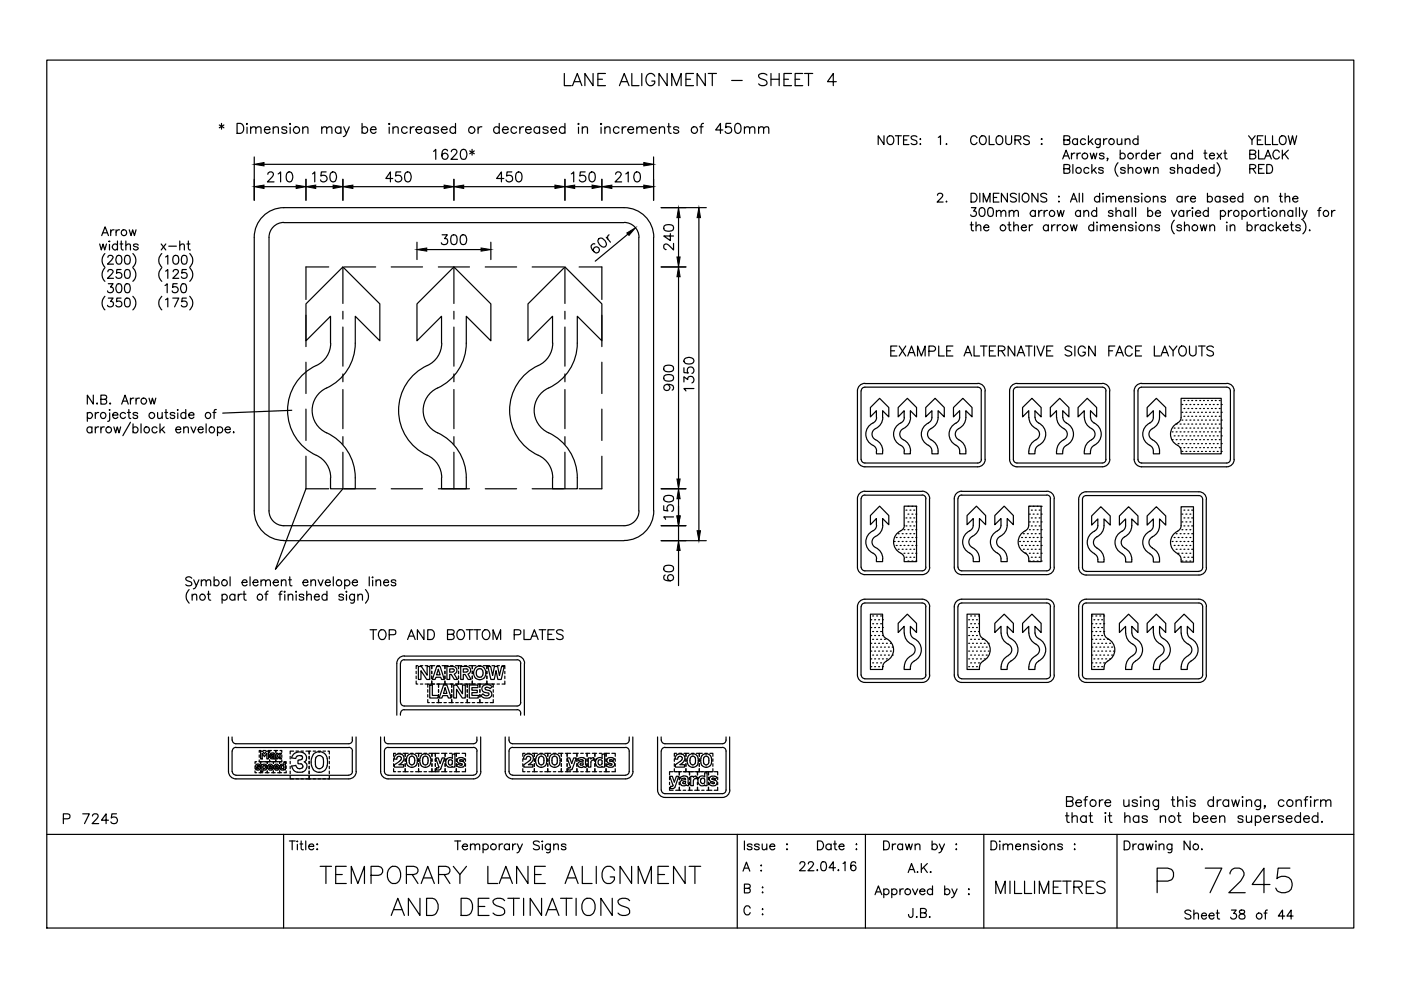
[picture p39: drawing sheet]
<svg xmlns="http://www.w3.org/2000/svg" width="297mm" height="210mm" viewBox="0 0 297 210" stroke-linecap="round" stroke-linejoin="round" font-family="sans-serif">
<g fill="none" stroke="#000" stroke-width=".25">
<path d="M9.9 12.7h277.1v184.1h-277.1zM119.6 15.6v2.6h1.5M121.4 18.2l1-2.6 1 2.6M121.8 17.3h1.2M125.7 15.6v2.6l-1.7-2.6v2.6M126.8 16.8h.9M128.4 15.6h-1.6v2.6h1.6M131.3 18.2l1-2.6 1.1 2.6M131.7 17.3h1.3M134 15.6v2.6h1.5M136.1 15.6v2.6M138.8 16.2a.96 .96 0 0 0-1.1-.6 .96 .96 0 0 0-.7 1 1.14 1.14 0 0 0 .2 1.2 1.14 1.14 0 0 0 1.2 .2l.4-.4v-.4h-.6"/>
<path d="M141.4 15.6v2.6l-1.7-2.6v2.6M142.4 18.2v-2.6l1 2.6 1-2.6v2.6M145.4 16.8h1M147 15.6h-1.6v2.6h1.6M149.5 15.6v2.6l-1.7-2.6v2.6M150.2 15.6h1.7M151 15.6v2.6M155.1 17.1h2.3M162.6 15.9a1.27 1.27 0 0 0-1.8 0 .68 .68 0 0 0 .5 .8l.8 .2a.62 .62 0 0 1 .5 .5 .62 .62 0 0 1-.2 .6 1.23 1.23 0 0 1-1.6-.2M163.5 16.8h1.7M163.5 15.6v2.6M165.2 15.6v2.6"/>
<path d="M166.2 16.8h1M167.8 15.6h-1.6v2.6h1.6M168.6 16.8h1M170.2 15.6h-1.6v2.6h1.6M170.6 15.6h1.7M171.4 15.6v2.6M177.3 17.3h-1.9l1.3-1.7v2.6M46.5 26.5l1 .6M47 26.2v1.2M47.5 26.5l-1 .6M50.3 26.2h.7a1.15 1.15 0 0 1 .7 1 1.15 1.15 0 0 1-.7 1.1h-.7zM52.4 26.2v.2l-.1-.1z"/>
<path d="M52.4 27v1.3M53.1 27.3a.73 .73 0 0 1 1.1-.3v1.3M53.1 26.9v1.4M53.9 33.3v9.2M54.2 27.3a.73 .73 0 0 1 1.1-.3v1.3M56 34.8h80.5M56 39.6h6.8M56.1 27.5h1.1a.65 .65 0 0 0-.9-.6 .65 .65 0 0 0-.2 1.1 .63 .63 0 0 0 1.1 0M56.8 37v-.1a.65 .65 0 0 1 1-.3l.1 .1a.67 .67 0 0 1-.2 .8l-1 1.1h1.4M57.9 27.3a.73 .73 0 0 1 1-.3l.1 1.3M57.9 26.9v1.4M59 36.9l.5-.5v2.2"/>
<path d="M60.8 27.2a.6 .6 0 0 0-1.1 0l.1 .2 .9 .3 .1 .3a.6 .6 0 0 1-1.1 0M61 36.6a.61 .61 0 0 1 .9 .3 1.08 1.08 0 0 1-.6 1.7 1.34 1.34 0 0 1-.3-2zM61.5 27v1.3M61.5 26.2v.2zM64.2 27.3l.5-.4 .5 .1 .1 1.3M64.2 26.9v1.4M64.9 38v4.5M66.3 36.9l.4-.5v2.2M66.9 39.6h3.7M68.2 27.3l.5-.4 .5 .1 .1 1.3M68.2 26.9v1.4M69.1 36.4h-1l-.1 .9a.75 .75 0 0 1 1.2 0 .75 .75 0 0 1-.1 1.1 .75 .75 0 0 1-1.1-.3"/>
<path d="M69.3 27.3l.5-.4 .5 .1 .1 1.3M70.2 36.6a.62 .62 0 0 1 1 .3 1.08 1.08 0 0 1-.7 1.7 1.34 1.34 0 0 1-.3-2zM72.3 27.2a.66 .66 0 0 0-1-.1 .66 .66 0 0 0 0 1 .66 .66 0 0 0 1-.1M72.3 26.9v1.4M72.7 38v4.5M72.9 26.9l.6 1.4 .6-1.4M73.5 28.3a.73 .73 0 0 1-.7 .7M74.8 39.6h19.4M76.8 27.2a.66 .66 0 0 1 .9-.1 .66 .66 0 0 1 0 1 .66 .66 0 0 1-.9-.1M76.8 26.2v2.1M78.5 27.5h1.2a.63 .63 0 0 0-.9-.6 .63 .63 0 0 0-.1 1.1 .6 .6 0 0 0 1 0M82.5 26.2l.1 .1-.1 .1z"/>
<path d="M82.5 27v1.3M83.3 37.8h-1.5l1-1.4v2.2M83.3 27.3a.73 .73 0 0 1 1-.3l.1 1.3M83.3 26.9v1.4M85 36.4h-1l-.1 .9a.75 .75 0 0 1 1.1 0 .75 .75 0 0 1-.1 1.1 .75 .75 0 0 1-1.1-.3M86.1 36.6a.61 .61 0 0 1 1 .3 1.08 1.08 0 0 1-.7 1.7 1.34 1.34 0 0 1-.3-2zM86.3 27.2a.66 .66 0 0 0-.9-.1 .66 .66 0 0 0 0 1 .66 .66 0 0 0 .9-.1M87 26.9v1.4M87.8 26.9a.65 .65 0 0 0-.8 .6M88.2 27.5h1.2a.66 .66 0 0 0-1-.5 .66 .66 0 0 0 .1 1.2 .59 .59 0 0 0 .9-.2M91.2 27.2a.66 .66 0 0 0-1-.1 .66 .66 0 0 0 0 1 .66 .66 0 0 0 1-.1M91.2 26.9v1.4"/>
<path d="M91.9 32.1l.5-.4v2.1M93 27.2a.63 .63 0 0 0-1.1 0l.1 .2 .9 .3 .1 .3a.63 .63 0 0 1-1.1 0M93.6 27.5h1.2a.66 .66 0 0 0-1.1-.5 .66 .66 0 0 0 .2 1.2 .59 .59 0 0 0 .9-.2M94.9 32a.55 .55 0 0 0-.9-.2 1.65 1.65 0 0 0 0 1.9 .66 .66 0 0 0 1-.3 .66 .66 0 0 0-.5-.9 .66 .66 0 0 0-.8 .6M95.7 32.2v-.1a.65 .65 0 0 1 1-.3l.1 .1a.66 .66 0 0 1-.2 .9l-1 1h1.4M96.2 38v4.5M96.6 27.2a.66 .66 0 0 0-1-.1 .66 .66 0 0 0 0 1 .66 .66 0 0 0 1-.1M96.6 26.2v2.1M97.9 31.8a.61 .61 0 0 1 1 .3 1.66 1.66 0 0 1-.2 1.6 .71 .71 0 0 1-1-.3 1.77 1.77 0 0 1 .2-1.6zM98.3 39.6h19.4M99.6 32l1 .6M100.1 31.7v1.2"/>
<path d="M100.6 32l-1 .6M101.4 26.9v1.4M102.2 26.9a.65 .65 0 0 0-.8 .6M105.8 27.2a.66 .66 0 0 0-.9-.1 .66 .66 0 0 0 0 1 .66 .66 0 0 0 .9-.1M105.8 26.2v2.1M106.5 27.5h1.3a.66 .66 0 0 0-1.1-.5 .66 .66 0 0 0 .1 1.2 .63 .63 0 0 0 1-.2M106.8 37.8h-1.5l1-1.4v2.2M108.5 36.4h-1l-.1 .9a.74 .74 0 0 1 1.1 .1 .74 .74 0 0 1-.1 1.1 .74 .74 0 0 1-1.1-.4M109.5 27.2a.66 .66 0 0 0-.9-.1 .66 .66 0 0 0 0 1 .66 .66 0 0 0 .9-.1M109.6 36.6a.62 .62 0 0 1 1 .3 1.38 1.38 0 0 1-.5 1.7h-.2a1.34 1.34 0 0 1-.3-2zM110.2 26.9v1.4M111 26.9a.65 .65 0 0 0-.8 .6"/>
<path d="M111.4 27.5h1.2a.65 .65 0 0 0-.9-.6 .65 .65 0 0 0-.2 1.1 .63 .63 0 0 0 1.1 0M114.4 27.2a.66 .66 0 0 0-1-.1 .66 .66 0 0 0 0 1 .66 .66 0 0 0 1-.1M114.4 26.9v1.4M116.2 27.2a.64 .64 0 0 0-1.1 0l.1 .2 .9 .3 .1 .3a.64 .64 0 0 1-1.1 0M116.8 27.5h1.2a.65 .65 0 0 0-.9-.6 .65 .65 0 0 0-.2 1.1 .63 .63 0 0 0 1.1 0M119.8 27.2a.66 .66 0 0 0-1-.1 .66 .66 0 0 0 0 1 .66 .66 0 0 0 1-.1M119.8 26.2v2.1M119.8 38v4.5M121.1 36.9l.5-.5v2.2M121.8 39.6h3.7M122.7 27v1.3M122.7 26.2l.1 .1-.1 .1z"/>
<path d="M123.5 27.3a.73 .73 0 0 1 1-.3l.1 1.3M123.5 26.9v1.4M124.1 36.4h-1.1v.9a.74 .74 0 0 1 1.1 .1 .74 .74 0 0 1-.2 1.1 .74 .74 0 0 1-1.1-.4M125.2 36.6a.62 .62 0 0 1 .9 .3 1.38 1.38 0 0 1-.5 1.7h-.2a1.34 1.34 0 0 1-.2-2zM127.4 27v1.3M127.4 26.2l.2 .1-.2 .1zM127.6 38v4.5M128.2 27.3a.73 .73 0 0 1 1.1-.3v1.3M128.2 26.9v1.4M129.7 39.6h6.8M130.5 37l.1-.3 .3-.3a.67 .67 0 0 1 .8 .5l-.3 .6-1 1.1h1.4M131.2 27.2a.66 .66 0 0 0-.9-.1 .66 .66 0 0 0 0 1 .66 .66 0 0 0 .9-.1"/>
<path d="M131.9 26.9v1.4M132.7 36.9l.5-.5v2.2M132.7 26.9a.65 .65 0 0 0-.8 .6M133.1 27.5h1.2a.66 .66 0 0 0-1-.5 .66 .66 0 0 0 .1 1.2 .59 .59 0 0 0 .9-.2M134.7 36.6a.66 .66 0 0 1 1 .3 1.38 1.38 0 0 1-.5 1.7h-.2a1.34 1.34 0 0 1-.3-2zM135 27.3a.73 .73 0 0 1 1-.3l.1 1.3M135 26.9v1.4M136.1 27.3a.73 .73 0 0 1 1-.3l.1 1.3M137.9 27.5h1.2a.66 .66 0 0 0-1-.5 .66 .66 0 0 0 .1 1.2 .63 .63 0 0 0 .9-.2M138.6 33.3v9.2M139.8 27.3a.73 .73 0 0 1 1-.3l.1 1.3M139.8 26.9v1.4"/>
<path d="M141.5 26.9h.7M141.8 26.2v1.7l.1 .3 .4 .1M143.9 27.2a.64 .64 0 0 0-1.1 0l.1 .2 .7 .2 .3 .4a.64 .64 0 0 1-1.1 0M148.4 26.9h.7M149.2 26.2l-.4 .1-.2 .3v1.7M153.3 27.6h-1.6l1.1-1.4v2.1M155 26.2h-1.1v.9a.73 .73 0 0 1 1.1 0 .73 .73 0 0 1-.2 1.1 .73 .73 0 0 1-1.1-.3M156.1 26.3a.62 .62 0 0 1 .9 .3 1.38 1.38 0 0 1-.5 1.7h-.1a1.34 1.34 0 0 1-.3-2zM157.8 27.3l.5-.4 .5 .1 .1 1.3M157.8 26.9v1.4M158.9 27.3l.5-.4 .5 .1 .1 1.3M160.8 27.3l.5-.4 .5 .1 .1 1.3"/>
<path d="M160.8 26.9v1.4M161.9 27.3a.73 .73 0 0 1 1-.3l.1 1.3M187.4 28.8v1.8l-1.2-1.8v1.8M188.2 29a.78 .78 0 0 1 1.1-.1 .78 .78 0 0 1 .2 1 .77 .77 0 0 1-1 .7 .77 .77 0 0 1-.4-1.1zM189.8 28.8h1.3M190.5 28.8v1.8M191.6 29.7h.7M192.7 28.8h-1.1v1.8h1.1M194.4 29a.7 .7 0 0 0-1.2 .2l.2 .3 .8 .3a.45 .45 0 0 1 .2 .5 .45 .45 0 0 1-.4 .3h-.4l-.4-.2M195 29.5h.2zM195 30.6h.2zM198.9 29.1l.5-.3v1.8"/>
<path d="M200.6 30.6h.2zM207.2 29.2a.77 .77 0 0 0-1.1-.3 .77 .77 0 0 0-.3 1 .7 .7 0 0 0 .5 .7 .7 .7 0 0 0 .9-.4M208 28.9a.92 .92 0 0 1 1.2 .6 .92 .92 0 0 1-.7 1.1 .96 .96 0 0 1-.9-.6 .96 .96 0 0 1 .4-1.1zM209.7 28.8v1.8h1.1M211.5 28.9a.93 .93 0 0 1 1.2 .6 .93 .93 0 0 1-.6 1.1 .97 .97 0 0 1-1-.6 .97 .97 0 0 1 .4-1.1zM213.2 28.8v1.3a.62 .62 0 0 0 .7 .6 .62 .62 0 0 0 .6-.6v-1.3M215.2 29.7l1.1-.1 .2-.3-.1-.3-.4-.2h-.8v1.8M215.8 29.7l.7 .9M218.2 29a.7 .7 0 0 0-1.2 .2l.2 .3 .9 .3a.45 .45 0 0 1 .1 .5 .45 .45 0 0 1-.4 .3h-.4l-.4-.2M220.7 29.5h.3zM220.7 30.6h.3zM225.3 33.7l.7-1.9 .8 1.9"/>
<path d="M225.6 33.1h.9M225.6 35.8l1.1-.1 .1-.3v-.3l-.4-.2h-.8v1.8h.8l.4-.1v-.5l-.4-.3M225.6 29.7l1.1-.1 .1-.3v-.3l-.4-.2h-.8v1.8h.8l.4-.1v-.5l-.4-.3M227.2 32.5v1.2M227.5 34.9v1.8M227.9 32.5a.64 .64 0 0 0-.7 .5M228.4 32.5v1.2M228.4 29.7a.59 .59 0 0 0-.8-.1 .59 .59 0 0 0 0 .9 .59 .59 0 0 0 .8-.1M228.4 29.4v1.2M229.1 32.5a.59 .59 0 0 0-.7 .5M230.1 29.7a.59 .59 0 0 0-.8-.1 .59 .59 0 0 0 0 .9 .59 .59 0 0 0 .8-.1M230.8 28.8v1.8"/>
<path d="M230.9 35.8a.59 .59 0 0 0-.9-.1 .59 .59 0 0 0 0 .9 .59 .59 0 0 0 .9-.1M231.2 32.5l.3 1.2 .4-1.2 .3 1.2 .4-1.2M231.2 29.9l.5 .7M231.5 34.9v1.8M231.7 29.4l-.9 .9M231.9 36l.6 .7M232.4 35.5l-.9 .9M233.3 29.4l-.1 1.7-.3 .2-.4-.1M233.3 29.7a.59 .59 0 0 0-.9-.1 .59 .59 0 0 0 0 .9 .59 .59 0 0 0 .9-.1M233.9 35.8a.57 .57 0 0 0-1 0l.3 .2 .6 .2 .1 .3a.57 .57 0 0 1-1 0M234 29.4v1.2M234.1 32.7a.57 .57 0 0 0-1 0l.1 .2 .6 .2 .3 .3a.57 .57 0 0 1-1 0"/>
<path d="M234.7 29.4a.64 .64 0 0 0-.7 .5M234.9 33.6h-.2h.2l-.2 .5M236.9 29.4l.1 1.2h.4l.4-.3M237 34.5a1.93 1.93 0 0 0 0 2.9M237.5 32.7a.59 .59 0 0 1 .9-.1 .59 .59 0 0 1 0 .9 .59 .59 0 0 1-.9-.1M237.5 31.8v1.9M237.8 29.4v1.2M238.6 35.8a.57 .57 0 0 0-1 0l.2 .2 .7 .2 .1 .3a.57 .57 0 0 1-1 0M238.6 29.8l.4-.4 .5 .1 .1 1.1M238.6 29.4v1.2M239.2 35.9a.63 .63 0 0 1 .9-.3l.1 1.1M239.2 34.9v1.8"/>
<path d="M240.9 32.5v1.2M241.3 29.7a.61 .61 0 0 0-.9-.1 .61 .61 0 0 0 0 .9 .61 .61 0 0 0 .9-.1M241.3 28.8v1.8M241.6 32.5a.64 .64 0 0 0-.7 .5M242.5 35.5l.4 1.2 .3-1.2 .4 1.2 .3-1.2M243 32.7a.59 .59 0 0 0-.8-.1 .59 .59 0 0 0 0 .9 .59 .59 0 0 0 .8-.1M243 31.8v1.9M243.7 33h1a.57 .57 0 0 0-.8-.5 .57 .57 0 0 0-.1 .9 .58 .58 0 0 0 .9 0M244.6 35.9l.4-.4 .5 .1v1.1M244.6 35.5v1.2M245.4 32.5v1.2M246.1 32.5a.64 .64 0 0 0-.7 .5"/>
<path d="M249.1 35.8a.57 .57 0 0 0-1 0l.2 .2 .7 .2 .1 .3a.57 .57 0 0 1-1 0M249.4 32.7a.61 .61 0 0 0-.9-.1 .61 .61 0 0 0 0 .9 .61 .61 0 0 0 .9-.1M249.4 32.5v1.2M249.7 35.9l.4-.4 .5 .1 .1 1.1M249.7 34.9v1.8M250.1 32.8l.3-.2a.44 .44 0 0 1 .7 .2v.9M250.1 32.5v1.2M252.4 35.8a.59 .59 0 0 0-.9-.1 .59 .59 0 0 0 0 .9 .59 .59 0 0 0 .9-.1M252.4 35.5v1.2M252.8 32.7a.59 .59 0 0 0-.8-.1 .59 .59 0 0 0 0 .9 .59 .59 0 0 0 .8-.1M252.8 31.8v1.9M254.1 35.8a.61 .61 0 0 0-.9-.1 .61 .61 0 0 0 0 .9 .61 .61 0 0 0 .9-.1"/>
<path d="M254.1 34.9v1.8M254.7 36h1.1a.57 .57 0 0 0-.8-.4 .57 .57 0 0 0-.2 .9 .57 .57 0 0 0 1 0M255.2 32.5h.7M255.5 31.8v1.6l.1 .2 .4 .1M256.4 33h1.1a.57 .57 0 0 0-.8-.5 .57 .57 0 0 0-.2 .9 .57 .57 0 0 0 1 0M257.4 35.8a.59 .59 0 0 0-.9-.1 .59 .59 0 0 0 0 .9 .59 .59 0 0 0 .9-.1M257.4 34.9v1.8M258 34.5a1.93 1.93 0 0 1 0 2.9M258 32.5l1 1.2M259 32.5l-1 1.2M259.5 32.5h.6M259.7 31.8v1.6l.1 .2 .4 .1"/>
<path d="M264.7 28.8l.7 .9v.9M265 32.7l1-.1 .2-.3-.1-.3-.3-.2h-.8v1.9h.8a.49 .49 0 0 0 .4-.3 .49 .49 0 0 0-.1-.5l-.3-.2M265 35.8l1-.1 .2-.5-.4-.3h-.8v1.8M265.6 35.8l.6 .9M266.1 28.8l-.7 .9M266.6 29.7h.7M266.8 31.8v1.9h1.1M266.8 35.8h.8M267.8 28.8h-1.2v1.8h1.2M268 34.9h-1.2v1.8h1.2M268.1 33.7l.7-1.9 .8 1.9M268.3 28.8v1.8h1.1"/>
<path d="M268.4 33.1h.9M268.6 34.9a1.01 1.01 0 0 1 1.2 .5 1.01 1.01 0 0 1-.3 1.3h-.9zM269.8 28.8v1.8h1.1M271.2 32.3a.64 .64 0 0 0-.9-.4 .93 .93 0 0 0-.4 1.2 .93 .93 0 0 0 1.1 .5l.2-.3M271.4 29a.78 .78 0 0 1 1-.1 .78 .78 0 0 1 .3 1 .77 .77 0 0 1-1 .7 .77 .77 0 0 1-.5-1.1zM271.9 31.8v1.9M272.3 32.6l.8 1.1M273.1 28.8l.5 1.8 .4-1.8 .5 1.8 .4-1.8M273.1 31.8l-1.2 1.3M21.1 51.7l.4 1.3 .4-1.3 .3 1.3 .4-1.3M21.6 50l.7-1.9 .7 1.9M21.9 49.4h.8"/>
<path d="M22.2 53.8a2.03 2.03 0 0 0 0 2.8M22.2 56.8a2.03 2.03 0 0 0 0 2.8M22.9 54.6l.1-.3 .3-.2h.3l.4 .4-.3 .6-.9 .9h1.3M22.9 57.6l.1-.4h.8a.38 .38 0 0 1 0 .7l-1 1.1h1.3M23.1 51.2h.2zM23.2 51.8v1.2M23.5 48.7v1.3M24.2 48.7a.58 .58 0 0 0-.7 .6M24.6 48.7v1.3M24.9 54.2a.63 .63 0 0 1 .9 .3 1.64 1.64 0 0 1-.2 1.4 .61 .61 0 0 1-.9-.2 1.35 1.35 0 0 1 .2-1.5zM24.9 52a.61 .61 0 0 0-.9-.1 .61 .61 0 0 0 0 .9 .61 .61 0 0 0 .9-.1M24.9 51.1v1.9"/>
<path d="M25.3 48.7a.63 .63 0 0 0-.7 .6M25.5 51.7h.5M25.7 57.2h-.9l-.1 .8a.67 .67 0 0 1 1 0 .67 .67 0 0 1-.2 1 .67 .67 0 0 1-.9-.3M25.7 51.1v1.5l.1 .3 .3 .1M26.6 54.2a.61 .61 0 0 1 .9 .3 1.26 1.26 0 0 1-.4 1.5h-.2a1.23 1.23 0 0 1-.3-1.8zM26.6 57.2a.61 .61 0 0 1 .9 .3 1.26 1.26 0 0 1-.4 1.5h-.2a1.23 1.23 0 0 1-.3-1.8zM26.7 52.1l.4-.4 .5 .1 .1 1.2M26.7 51.1v1.9M27.4 48.7l.4 1.3 .3-1.3 .4 1.3 .3-1.3M28.2 53.8a1.93 1.93 0 0 1 0 2.8M28.2 56.8a1.93 1.93 0 0 1 0 2.8M29.3 52a.62 .62 0 0 0-1 0l.1 .2 .6 .2 .3 .2a.54 .54 0 0 1-.5 .4 .54 .54 0 0 1-.5-.3"/>
<path d="M34.2 51.7l1 1.3M34.3 53.8a1.93 1.93 0 0 0 0 2.8M34.3 56.8a1.93 1.93 0 0 0 0 2.8M35.1 54.5l.5-.4v1.9M35.1 57.5l.5-.3v1.8M35.2 51.7l-1 1.3M35.8 52.2h1.6M36.7 57.6l.1-.3 .3-.1h.5l.2 .3-.1 .4-1.1 1.1h1.3M36.9 54.2a.63 .63 0 0 1 .9 .3 1.64 1.64 0 0 1-.2 1.4 .67 .67 0 0 1-.9-.2 1.5 1.5 0 0 1 .2-1.5zM38.1 52.1l.5-.4 .4 .1 .1 1.2M38.1 51.1v1.9M38.7 54.2a.61 .61 0 0 1 .9 .3 1.26 1.26 0 0 1-.4 1.5h-.2a1.23 1.23 0 0 1-.3-1.8z"/>
<path d="M39.5 57.2h-.9l-.1 .8a.66 .66 0 0 1 1-.1 .66 .66 0 0 1-.1 1 .66 .66 0 0 1-.9-.2M39.6 51.7h.7M39.9 51.1v1.5l.1 .3 .4 .1M40.2 53.8a1.93 1.93 0 0 1 0 2.8M40.2 56.8a1.93 1.93 0 0 1 0 2.8M53.9 50.3v58M57 50.3v58M60.2 47.2h72.1M60.2 44h72.1M60.2 47.2a3.2 3.2 0 0 0-3.2 3.1M60.2 44a6.3 6.3 0 0 0-6.3 6.3M69.7 56.6h-4.8v6.9"/>
<path d="M72.7 56.6v7.7M73 56.6h6.6M82.9 56.6h6.7M88.4 51.4v3.6M90.5 52.9h11.5M92.9 56.6h6.6M93.7 49.8h1.1l-.6 .8a.66 .66 0 0 1 .7 .8 .66 .66 0 0 1-.9 .5l-.3-.1-.1-.3M95.9 49.9a.69 .69 0 0 1 .9 .3 1.84 1.84 0 0 1-.2 1.6 .69 .69 0 0 1-1-.3 1.84 1.84 0 0 1 .3-1.6zM96.2 56.6v7.7M97.8 49.9a.69 .69 0 0 1 1 .3 1.05 1.05 0 0 1-.7 1.7 .9 .9 0 0 1-.5-1.2zM102.9 56.6h6.6M104.1 51.4v3.6"/>
<path d="M112.8 56.6h6.7M119.8 56.6v7.7M122.8 56.6h4.8v6.9M126.1 51.7a.62 .62 0 0 0-.8 .5 1.6 1.6 0 0 0 1.2 1.4 .65 .65 0 0 0 .6-.8 .65 .65 0 0 0-.9-.4 .65 .65 0 0 0-.3 .9M126.9 50.7l.2-.2a1.23 1.23 0 0 1 1.3 1.7l-.1 .1a1.24 1.24 0 0 1-1.4-1.6zM128.5 50.3l.9 1.1M129.1 49.8a.69 .69 0 0 0-.2 1M132.3 47.2a3.2 3.2 0 0 1 3.2 3.1M132.3 44a6.3 6.3 0 0 1 6.3 6.3M133.1 49.7l-6.9 5.7M135.4 50.3v58M138.6 50.3v58"/>
<path d="M140.2 44h9.5M140.2 56.6h5.2M140.8 47.9a1.65 1.65 0 0 1 1.9 0 .73 .73 0 0 1-.3 1 1.84 1.84 0 0 1-1.6-.2zM142.1 49.5v1.5l-1.4-1h2.1M142.8 51.6v1.4l-1-1a.68 .68 0 0 0-1-.1v.8l.4 .2M143.9 46.1v8.4M143.9 58.7v42.9M148.2 46.1v66.4M198.8 41.4l.1-.3 .3-.1 .5 .1a.41 .41 0 0 1 .1 .6l-1.1 1.1h1.3M200.6 42.8h.2zM205.7 47.7h.6M205.9 41h.6a.99 .99 0 0 1 .7 .9 .99 .99 0 0 1-.7 .9h-.6z"/>
<path d="M206 44h.9l-.5 .7a.48 .48 0 0 1 .6 .6 .65 .65 0 0 1-.5 .6 .65 .65 0 0 1-.7-.3M206 47.1v1.5l.1 .3h.3M206.9 48l.5-.3 .5 .1 .1 1.1M206.9 47.1v1.8M207.7 41v1.8M207.9 44.1a.63 .63 0 0 1 .9 .3 1.21 1.21 0 0 1-.5 1.5l-.4-.1a1.34 1.34 0 0 1 0-1.7zM208.5 42.8v-1.8l.7 1.8 .7-1.8v1.8M208.5 48.2h1.1a.58 .58 0 0 0-.8-.5 .58 .58 0 0 0-.1 1 .57 .57 0 0 0 .9 0M209.6 44.1a.63 .63 0 0 1 .9 .3 1.64 1.64 0 0 1-.1 1.4 .61 .61 0 0 1-.9-.2 1.64 1.64 0 0 1 .1-1.5zM210.6 41.9h.7M211.3 45l.4-.4 .4 .1 .1 1.2M211.3 44.6v1.3"/>
<path d="M211.8 41h-1.2v1.8h1.2M212.2 45l.5-.4 .4 .1 .1 1.2M213.6 41v1.8l-1.3-1.8v1.8M213.7 47.7h.6M214 45l.4-.4 .5 .1v1.2M214 47.1v1.5l.1 .3h.3M214 44.6v1.3M214.9 45l.5-.4 .4 .1 .1 1.2M214.9 48l.5-.3 .4 .1 .1 1.1M214.9 47.1v1.8M215.5 41.2a.73 .73 0 0 0-1.3 .2l.2 .3 .9 .3 .2 .3v.3a.88 .88 0 0 1-1.3 0M216.1 41v1.8"/>
<path d="M216.5 48.2h1.1a.55 .55 0 0 0-.6-.6 .55 .55 0 0 0-.5 .8 .57 .57 0 0 0 .5 .5 .57 .57 0 0 0 .6-.2M216.9 41.2a.78 .78 0 0 1 1-.1 .78 .78 0 0 1 .3 1 .77 .77 0 0 1-1 .7 .77 .77 0 0 1-.5-1.1zM218.2 47.7v1.2M219 47.7l-.5 .1-.3 .4M219.5 44.9a.61 .61 0 0 0-.9-.1 .61 .61 0 0 0 0 .9 .61 .61 0 0 0 .9-.1M219.5 44.6v1.3M220.1 41v1.8l-1.3-1.8v1.8M220.2 44.6v1.3M221 44.6a.65 .65 0 0 0-.8 .6M221.4 44.6v1.3M221.9 41.2a.74 .74 0 0 0-1.2 .2l.2 .3 .9 .3 .1 .6a.88 .88 0 0 1-1.2 0M222.1 44.6l-.4 .1-.3 .5"/>
<path d="M222.3 48a.59 .59 0 0 0-.9-.1 .59 .59 0 0 0 0 .9 .59 .59 0 0 0 .9-.1M222.3 47.7v1.2M223 47.7v1.2M223.7 47.7l-.4 .1-.3 .4M224.2 44.6l.3 1.3 .4-1.3 .3 1.3 .4-1.3M224.2 47.7v1.2M224.4 41.7h.2zM224.4 42.8h.2zM224.9 47.7a.65 .65 0 0 0-.7 .5M227 42.8l.6-1.8 .8 1.8M227 47.7l.3 1.2 .3-1.2 .4 1.2 .4-1.2M227.2 42.2h.9"/>
<path d="M228.8 41v1.8M229.1 44.9a.59 .59 0 0 0-.9-.1 .59 .59 0 0 0 0 .9 .59 .59 0 0 0 .9-.1M229.1 44.6v1.3M229.5 41v1.8M229.8 45l.5-.4 .4 .1 .1 1.2M229.8 44.6v1.3M231.9 48a.59 .59 0 0 0-.9-.1 .59 .59 0 0 0 0 .9 .59 .59 0 0 0 .9-.1M231.9 47.1v1.8M232.5 44.9a.61 .61 0 0 0-.9-.1 .61 .61 0 0 0 0 .9 .61 .61 0 0 0 .9-.1M232.5 44v1.9M232.6 47.1v.1zM232.6 47.8v1.1"/>
<path d="M233.1 41.9a.61 .61 0 0 0-.9-.1 .61 .61 0 0 0 0 .9 .61 .61 0 0 0 .9-.1M233.1 41v1.8M233.3 48l.4-.3 .5 .1 .1 1.1M233.3 47.7v1.2M233.7 41.1h.2zM233.9 41.7v1.1M234.3 48l.5-.3 .4 .1 .1 1.1M234.6 42l.2-.3a.44 .44 0 0 1 .8 .3v.8M234.6 41.6v1.2M235.6 42l.4-.4 .4 .1 .1 1.1M235.9 48.2h1.1a.6 .6 0 0 0-.8-.5 .6 .6 0 0 0-.2 1 .62 .62 0 0 0 1 0M236 44.9a.56 .56 0 0 0-.9-.2v.4l.8 .2 .1 .3a.57 .57 0 0 1-1 0"/>
<path d="M236.6 45l.5-.4 .4 .1 .1 1.2M236.6 44v1.9M237.2 42.1h1a.57 .57 0 0 0-.8-.4 .57 .57 0 0 0-.1 .9 .58 .58 0 0 0 .9 0M237.6 48l.5-.3 .4 .1 .1 1.1M237.6 47.7v1.2M238.9 42l.4-.4 .4 .1 .1 1.1M238.9 41.6v1.2M239.3 44.9a.61 .61 0 0 0-.9-.1 .61 .61 0 0 0 0 .9 .61 .61 0 0 0 .9-.1M239.3 44.6v1.3M240 44v1.9M240.2 48a.54 .54 0 0 0-.5-.3 .54 .54 0 0 0-.5 .3l.3 .2 .6 .2 .1 .3a.58 .58 0 0 1-1 0M240.8 44v1.9"/>
<path d="M240.8 47.8v1.1M240.8 47.1v.1zM241.5 41.9a.62 .62 0 0 0-1 0l.1 .1 .8 .3 .1 .3a.62 .62 0 0 1-1 0M242.1 41v.1zM242.1 41.7v1.1M243.3 48l.4-.3 .5 .1v1.1M243.3 47.7v1.2M243.3 44.9a.59 .59 0 0 1 .9-.1 .59 .59 0 0 1 0 .9 .59 .59 0 0 1-.9-.1M243.3 44v1.9M244.5 42l.3-.3a.44 .44 0 0 1 .7 .3v.8M244.5 41.6v1.2M245 45.2h1.1a.6 .6 0 0 0-.9-.5 .6 .6 0 0 0-.2 .9 .62 .62 0 0 0 1.1 0"/>
<path d="M245.8 48a.53 .53 0 0 0-.4-.4 .53 .53 0 0 0-.5 .4l.2 .2 .7 .2v.3a.57 .57 0 0 1-.9 0M247.1 41.9a.58 .58 0 0 0-1 0l.3 .2 .6 .2 .1 .3a.58 .58 0 0 1-1 0M248.4 44.6l.5 1.3 .5-1.3M249 46.7a2.03 2.03 0 0 0 0 2.9M250.5 48a.56 .56 0 0 0-.9-.2v.3l.8 .3 .1 .3a.57 .57 0 0 1-1 0M250.6 41.9a.61 .61 0 0 0-.9-.1 .61 .61 0 0 0 0 .9 .61 .61 0 0 0 .9-.1M250.6 41.6v1.2M251 44.9a.59 .59 0 0 0-.9-.1 .59 .59 0 0 0 0 .9 .59 .59 0 0 0 .9-.1M251 44.6v1.3M251.1 48l.5-.3 .4 .1 .2 1.1M251.1 47.1v1.8M251.3 41.6v1.2"/>
<path d="M251.7 44.6v1.3M252 41.6a.64 .64 0 0 0-.7 .5M252.4 42.1h1.1a.57 .57 0 0 0-.9-.4 .57 .57 0 0 0-.1 .9 .57 .57 0 0 0 1 0M252.4 44.6a.65 .65 0 0 0-.7 .6M252.7 44.1h.3zM252.8 44.7v1.2M253.5 45.2h1.1a.6 .6 0 0 0-.9-.5 .6 .6 0 0 0-.2 .9 .62 .62 0 0 0 1.1 0M254.5 47.7l.3 1.2 .4-1.2 .3 1.2 .4-1.2M256 41.9a.59 .59 0 0 1 .9-.1 .59 .59 0 0 1 0 .9 .59 .59 0 0 1-.9-.1M256 41v1.8M256.2 44.9a.61 .61 0 0 0-.9-.1 .61 .61 0 0 0 0 .9 .61 .61 0 0 0 .9-.1M256.2 44v1.9"/>
<path d="M256.5 48l.5-.3 .4 .1 .1 1.1M256.5 47.7v1.2M258.7 41.9a.59 .59 0 0 0-.9-.1 .59 .59 0 0 0 0 .9 .59 .59 0 0 0 .9-.1M258.7 41.6v1.2M258.8 44.9a.61 .61 0 0 1 .9-.1 .61 .61 0 0 1 0 .9 .61 .61 0 0 1-.9-.1M258.8 44.6v1.9M260.1 47.1v.1zM260.1 47.8v1.1M260.3 41.9a.57 .57 0 0 0-1 0l.3 .2 .6 .2 .1 .3a.57 .57 0 0 1-1 0M260.4 44.6v1.3M260.8 42.1h1.1a.57 .57 0 0 0-.8-.4 .57 .57 0 0 0-.2 .9 .57 .57 0 0 0 1 0M260.8 48l.5-.3 .4 .1 .1 1.1"/>
<path d="M260.8 47.7v1.2M261.2 44.6l-.5 .1-.3 .5M263.3 44.9a.61 .61 0 0 1 .9-.1 .61 .61 0 0 1 0 .9 .61 .61 0 0 1-.9-.1M263.3 44.6v1.9M263.5 41.9a.59 .59 0 0 0-.9-.1 .59 .59 0 0 0 0 .9 .59 .59 0 0 0 .9-.1M263.5 41v1.8M264.4 48a.59 .59 0 0 1 .9-.1 .59 .59 0 0 1 0 .9 .59 .59 0 0 1-.9-.1M264.4 47.1v1.8M266.1 47.7v1.2M266.8 44.6v1.3M266.8 47.7a.65 .65 0 0 0-.7 .5M267.5 44.6a.65 .65 0 0 0-.7 .6"/>
<path d="M267.7 44.6h.7M267.8 42a.63 .63 0 0 1 .9-.3l.1 1.1M267.8 41.6v1.2M268 44v1.6l.1 .2 .3 .1M268.3 48a.61 .61 0 0 0-.9-.1 .61 .61 0 0 0 0 .9 .61 .61 0 0 0 .9-.1M268.3 47.7v1.2M268.9 44.1h.2zM269 44.7v1.2M270 48a.61 .61 0 0 0-.9-.1 .61 .61 0 0 0 0 .9 .61 .61 0 0 0 .9-.1M270.6 47.1v1.8M270.9 48.2l.7 .7M271.2 41.6h.6"/>
<path d="M271.4 45l.4-.4 .5 .1 .1 1.2M271.4 44.6v1.3M271.5 41v1.5l.1 .3h.3M271.5 47.7l-.9 .9M272 48.2h1.1a.55 .55 0 0 0-.6-.6 .55 .55 0 0 0-.5 .8 .57 .57 0 0 0 .5 .5 .57 .57 0 0 0 .6-.2M272.5 42l.4-.4 .5 .1v1.1M272.5 41v1.8M273.6 47.7h.6M273.8 47.1v1.5l.1 .3h.4M274.1 42.1h1.1a.59 .59 0 0 0-.7-.4 .59 .59 0 0 0-.5 .6 .59 .59 0 0 0 .5 .5l.7-.2M274.1 44.9a.59 .59 0 0 0-.9-.1 .59 .59 0 0 0 0 .9 .59 .59 0 0 0 .9-.1M274.1 44.6v1.3"/>
<path d="M274.8 44v1.9M275.5 44v1.9M275.7 48a.56 .56 0 0 0-.9-.2v.3l.8 .3 .1 .3a.57 .57 0 0 1-1 0M276.1 44.6l.5 1.3 .5-1.3M276.2 46.7a1.93 1.93 0 0 1 0 2.9M276.6 45.9l-.4 .5-.2 .1M277.6 48.9h.2zM279.4 44.6h.6M280.1 44l-.3 .1-.1 .3v1.5M282.3 44.6v1.3M283.1 44.6a.65 .65 0 0 0-.8 .6M22.2 62.8a2.03 2.03 0 0 0 0 2.9"/>
<path d="M23 60.2h1l-.6 .7a.63 .63 0 0 1 .5 1 .63 .63 0 0 1-1.1-.2M23 63.2h1l-.6 .7a.6 .6 0 0 1 .7 .7 .6 .6 0 0 1-.8 .5l-.5-.4M24.9 60.2a.61 .61 0 0 1 .9 .3 .96 .96 0 0 1-.7 1.6 1.19 1.19 0 0 1-.2-1.9zM25.7 63.2h-.9l-.1 .8a.67 .67 0 0 1 1 0 .67 .67 0 0 1-.2 1 .67 .67 0 0 1-.9-.3M26.6 60.2a.59 .59 0 0 1 .9 .3 .96 .96 0 0 1-.6 1.6 1.27 1.27 0 0 1-.3-1.9zM26.6 63.3a.61 .61 0 0 1 .9 .2 1.26 1.26 0 0 1-.4 1.6h-.2a1.23 1.23 0 0 1-.3-1.8zM28.2 62.8a1.93 1.93 0 0 1 0 2.9M34.3 62.8a1.93 1.93 0 0 0 0 2.9M35 60.5l.4-.3v1.9M35.1 63.5l.5-.3v1.9M36.6 63.2h1.3l-.9 1.9M37.6 60.2h-.9l-.1 .8a.67 .67 0 0 1 1-.1 .67 .67 0 0 1-.1 1 .67 .67 0 0 1-1-.2"/>
<path d="M38.6 60.2a.61 .61 0 0 1 .9 .3 .96 .96 0 0 1-.7 1.6 1.19 1.19 0 0 1-.2-1.9zM39.5 63.2h-.9l-.1 .8a.66 .66 0 0 1 1 0 .66 .66 0 0 1-.1 1 .66 .66 0 0 1-.9-.3M40.2 62.8a1.93 1.93 0 0 1 0 2.9M64.9 66.8v6.7M64.9 76.8v6.6M70.1 72.8v-5.7l-5.2 5.2v-7.9l7.8-7.8 7.8 7.8v7.9l-5.2-5.2v5.6a10.7 10.7 0 0 1-6.7 9.9 5.2 5.2 0 0 0 .6 9.2 10.5 10.5 0 0 1 6.1 9.5v2.3h-5.2v-2.3M70.1 72.7a5.6 5.6 0 0 1-4 5.3 10.6 10.6 0 0 0-5.1 10 10.6 10.6 0 0 0 6.7 8.9 5.2 5.2 0 0 1 2.4 4.4M72.7 66v1.6M72.7 69.3v8.3M72.7 79.3v1.6M93.6 72.8v-5.7l-5.2 5.2v-7.9l7.8-7.8 7.9 7.8v7.9l-5.2-5.2v5.6a10.7 10.7 0 0 1-6.8 9.9 5.2 5.2 0 0 0 .7 9.2 10.5 10.5 0 0 1 6.1 9.5v2.3h-5.3v-2.3M93.7 72.7a5.6 5.6 0 0 1-4.1 5.3 10.6 10.6 0 0 0-5 10 10.6 10.6 0 0 0 6.7 8.9 5.2 5.2 0 0 1 2.4 4.4"/>
<path d="M96.2 66v1.6M96.2 69.3v8.3M96.2 79.3v1.6M117.2 72.8v-5.7l-5.3 5.2v-7.9l7.9-7.8 7.8 7.8v7.9l-5.2-5.2v5.6a10.7 10.7 0 0 1-6.8 9.9 5.2 5.2 0 0 0 .7 9.2 10.5 10.5 0 0 1 6.1 9.5v2.3h-5.2v-2.3M117.2 72.7a5.6 5.6 0 0 1-4 5.3 10.6 10.6 0 0 0-5.1 10 10.6 10.6 0 0 0 6.7 8.9 5.2 5.2 0 0 1 2.4 4.4M119.8 66v1.6M119.8 69.3v8.3M119.8 79.3v1.6M127.6 66.8v6.7M127.6 76.8v6.6M140.8 79.7a1.65 1.65 0 0 1 1.9 0 .73 .73 0 0 1-.3 1 1.84 1.84 0 0 1-1.6-.2zM140.8 77.7a1.65 1.65 0 0 1 1.9 0 .73 .73 0 0 1-.3 1 1.84 1.84 0 0 1-1.6-.2z"/>
<path d="M145 78v1l.9 .1a.72 .72 0 0 1 0-1.1 .72 .72 0 0 1 1.1 .1 .72 .72 0 0 1-.3 1.1M145.1 76.1a1.27 1.27 0 0 1 2 .3v.2a1.23 1.23 0 0 1-2.1 0zM188.9 74.4h.8M190.2 73.4h-1.3v2.1h1.3M190.6 73.4l1.4 2.1M192 73.4l-1.4 2.1M192.5 75.5l.8-2.1 .7 2.1M192.8 74.8h.9M194.5 75.5v-2.1l.8 2.1 .8-2.1v2.1M196.9 74.5h.9a.53 .53 0 0 0 .5-.4 .53 .53 0 0 0-.2-.6l-1.2-.1v2.1M199 73.4v2.1h1.2M200.7 74.4h.8"/>
<path d="M202 73.4h-1.3v2.1h1.3M204.4 75.5l.8-2.1 .8 2.1M204.7 74.8h1M206.5 73.4v2.1h1.2M207.9 73.4h1.4M208.6 73.4v2.1M209.8 74.4h.8M211.1 73.4h-1.3v2.1h1.3M211.7 74.4h.9l.4-.2 .1-.4-.5-.4h-.9v2.1M212.4 74.4l.7 1.1M215.2 73.4v2.1l-1.4-2.1v2.1M215.7 75.5l.8-2.1 .8 2.1"/>
<path d="M216 74.8h1M217.4 73.4h1.4M218.2 73.4v2.1M219.3 73.4v2.1M219.9 73.4l.8 2.1 .7-2.1M221.9 74.4h.8M223.2 73.4h-1.3v2.1h1.3M227.2 73.7a.79 .79 0 0 0-.7-.4 .79 .79 0 0 0-.7 .6l.4 .4a1.14 1.14 0 0 1 1 .6v.3a.93 .93 0 0 1-1.4 0M227.9 73.4v2.1M230.1 73.9a.76 .76 0 0 0-.9-.5 .76 .76 0 0 0-.6 .8 .9 .9 0 0 0 .2 1 .9 .9 0 0 0 1 .2l.2-.2 .1-.5h-.5M232.2 73.4v2.1l-1.4-2.1v2.1M235.1 74.4h.8"/>
<path d="M236.4 73.4h-1.3v2.1M236.6 75.5l.8-2.1 .8 2.1M236.9 74.8h1M240 73.9a.74 .74 0 0 0-1.1-.4 1.12 1.12 0 0 0-.3 1.2 1.12 1.12 0 0 0 1 .8l.4-.5M240.8 74.4h.8M242 73.4h-1.2v2.1h1.2M244.7 73.4v2.1h1.2M246.1 75.5l.8-2.1 .8 2.1M246.4 74.8h1M247.9 73.4l.8 1v1.1M249.5 73.4l-.8 1M250.1 73.7l.2-.2a.96 .96 0 0 1 1.1 .3 .96 .96 0 0 1 0 1.2 .78 .78 0 0 1-.9 .5 .78 .78 0 0 1-.6-.8z"/>
<path d="M252.2 73.4v1.5a.71 .71 0 0 0 .7 .6 .71 .71 0 0 0 .7-.6v-1.5M254.1 73.4h1.4M254.8 73.4v2.1M257.3 73.7a.79 .79 0 0 0-.8-.4 .79 .79 0 0 0-.6 .6l.2 .3 .8 .3a.52 .52 0 0 1 .2 .9 .96 .96 0 0 1-1.2-.2M18.5 87.7a.61 .61 0 0 1 .9-.1 .61 .61 0 0 1 0 .9 .61 .61 0 0 1-.9-.1M18.5 87.5v1.8M19.5 90.8a.59 .59 0 0 0-.9-.1 .59 .59 0 0 0 0 .9 .59 .59 0 0 0 .9-.1M19.5 90.5v1.3M19.8 83.8v1.9l-1.3-1.9v1.9M20.2 87.5v1.2M20.2 90.5v1.3M20.6 85.5v.2z"/>
<path d="M20.9 87.5a.63 .63 0 0 0-.7 .5M20.9 90.5a.63 .63 0 0 0-.7 .6M21.4 84.7l1.1-.1 .1-.3-.1-.4-.3-.1h-.8v1.9h.8a.51 .51 0 0 0 .4-.5 .51 .51 0 0 0-.4-.5M21.4 90.5v1.3M22.1 90.5a.58 .58 0 0 0-.7 .6M23.3 87.5v1.5l-.1 .2-.4 .1M23.3 86.8v.2zM23.3 85.5l.2 .1-.2 .1zM23.9 88h1.1a.58 .58 0 0 0-.8-.5 .58 .58 0 0 0-.2 .9 .57 .57 0 0 0 1 0M24.1 90.5l.4 1.3 .4-1.3 .3 1.3 .4-1.3M25.8 85.7l.7-1.9 .7 1.9M26 85h.9"/>
<path d="M26.6 87.7a.61 .61 0 0 0-.9-.1 .61 .61 0 0 0 0 .9 .61 .61 0 0 0 .9-.1M27 87.5h.7M27.3 86.8v1.5l.1 .3 .3 .1M27.7 84.4v1.3M27.7 89.5l-1.7 2.9M28.2 90.8a.59 .59 0 0 1 .9-.1 .59 .59 0 0 1 0 .9 .59 .59 0 0 1-.9-.1M28.2 89.9v1.9M28.4 84.4a.58 .58 0 0 0-.7 .6M28.8 84.4v1.3M29.2 87.7a.57 .57 0 0 0-1 0l.1 .2 .8 .3 .1 .2a.53 .53 0 0 1-.5 .4 .53 .53 0 0 1-.5-.4M29.6 84.4a.58 .58 0 0 0-.8 .6M29.9 89.9v1.9"/>
<path d="M31.6 84.4l.4 1.3 .3-1.3 .4 1.3 .3-1.3M33.3 90.8a.59 .59 0 0 0-.9-.1 .59 .59 0 0 0 0 .9 .59 .59 0 0 0 .9-.1M33.4 87.5l.1 1.1 .4 .1 .5-.4M33.9 89.9v1.9M34.3 91.1l.6 .7M34.4 87.5v1.2M34.8 90.5l-.9 .9M34.9 87.5h.6M35.2 86.8v1.5l.1 .3 .4 .1M37.1 87.7a.57 .57 0 0 0-1 0l.1 .2 .8 .3 .1 .2a.53 .53 0 0 1-.5 .4 .53 .53 0 0 1-.5-.4M37.3 91.1h1v-.3a.58 .58 0 0 0-.8-.1 .58 .58 0 0 0 0 .9 .58 .58 0 0 0 .8-.1M37.7 87.5v1.2"/>
<path d="M37.7 86.8v.2zM39 90.8l.4-.3 .4 .1 .1 1.2M39 90.5v1.3M39.4 87.7a.59 .59 0 0 0-.9-.1 .59 .59 0 0 0 0 .9 .59 .59 0 0 0 .9-.1M39.4 86.8v1.9M40 88h1.1a.58 .58 0 0 0-.8-.5 .58 .58 0 0 0-.2 .9 .57 .57 0 0 0 1 0M40.5 90.5l.5 1.3 .5-1.3M42 91.1h1.1v-.3a.58 .58 0 0 0-.9-.1 .58 .58 0 0 0 0 .9 .58 .58 0 0 0 .9-.1M43.7 89.9v1.9M45.1 87.5h.7M45.9 86.8l-.4 .1-.1 .3v1.5M46.1 90.8a.61 .61 0 0 1 .9-.1 .61 .61 0 0 1 0 .9 .61 .61 0 0 1-.9-.1"/>
<path d="M46.1 90.5v1.9M47.7 91.1h1.1a.58 .58 0 0 0-.8-.5 .58 .58 0 0 0-.2 .9 .57 .57 0 0 0 1 0M49.5 91.6v.2zM61.9 87l-14.7 .6M64.9 86.7v6.7M64.9 96.7v6.9M72.7 95.9v7.7l-14.3 17.1 6.5-17.1M72.7 82.6v8.3M72.7 92.6v1.6M96.2 82.6v8.3M96.2 92.6v1.6M96.2 95.9v7.7"/>
<path d="M119.8 82.6v8.3M119.8 92.6v1.6M119.8 95.9v7.7M127.6 96.7v6.9h-4.8M127.6 86.7v6.7M141.4 81.5a.66 .66 0 0 1 .6 .8 .66 .66 0 0 1-1 .4 .66 .66 0 0 1 0-1.1 1.66 1.66 0 0 1 1.7 .2 .64 .64 0 0 1-.2 .9M145 81v-1.1l.8 .6a.7 .7 0 0 1 1.2-.5 .7 .7 0 0 1-.3 1.2M147.1 82.4h-2.1l.4 .5M181.8 97.4a1.59 1.59 0 0 0 1.6 1.6M181.8 82.9v14.5M182.6 82.9v14.5M182.6 97.4a.78 .78 0 0 0 .8 .8"/>
<path d="M183.4 82.1h23.9a.78 .78 0 0 1 .8 .8M183.4 81.3h23.9M183.4 82.1a.78 .78 0 0 0-.8 .8M183.4 81.3a1.59 1.59 0 0 0-1.6 1.6M185.1 94.4a1.44 1.44 0 0 1 .7 1.8h1.3v-.6M185.6 90.9a1.29 1.29 0 0 0-.7 1.2 1.29 1.29 0 0 0 .7 1.1M185.7 93.2a2.6 2.6 0 0 1 1.5 2.4M187.1 88.5v-1.4l1.3 1.3v-2l-1.9-1.9-2 1.9v2l1.3-1.3v1.4a1.43 1.43 0 0 1-1.1 1.4 2.6 2.6 0 0 0 .4 4.5M187.2 88.5a2.6 2.6 0 0 1-1.5 2.4M191 94.4a1.44 1.44 0 0 1 .7 1.8h1.3v-.6M191.5 90.9a1.29 1.29 0 0 0-.7 1.2 1.29 1.29 0 0 0 .7 1.1M191.5 93.2a2.6 2.6 0 0 1 1.6 2.4"/>
<path d="M193 88.5v-1.4l1.3 1.3v-2l-1.9-1.9-2 1.9v2l1.3-1.3v1.4a1.43 1.43 0 0 1-1.2 1.4 2.6 2.6 0 0 0 .5 4.5M193.1 88.5a2.6 2.6 0 0 1-1.6 2.4M196.8 89.7a1.29 1.29 0 0 0 .8-1.2v-1.4l-1.3 1.3v-2l2-1.9 1.9 1.9v2l-1.3-1.3a3.3 3.3 0 0 1-1.1 3.5l-.4 .3M196.9 89.7a2.6 2.6 0 0 0-1.6 2.4 2.6 2.6 0 0 0 1.6 2.3M197.4 90.9a1.4 1.4 0 0 0-.7 1.4 1.4 1.4 0 0 0 1.1 1.2 2.82 2.82 0 0 1 1.1 2.7h-1.3a1.58 1.58 0 0 0-.8-1.8M202.7 89.7a1.29 1.29 0 0 0 .8-1.2v-1.4l-1.3 1.3v-2l1.9-1.9 2 1.9v2l-1.3-1.3a3.3 3.3 0 0 1-1.1 3.5l-.4 .3M202.7 89.7a2.6 2.6 0 0 0-1.5 2.4 2.6 2.6 0 0 0 1.5 2.3M203.3 90.9a1.4 1.4 0 0 0-.7 1.4 1.4 1.4 0 0 0 1.1 1.2 2.82 2.82 0 0 1 1.1 2.7h-1.3a1.58 1.58 0 0 0-.8-1.8M207.3 81.3a1.59 1.59 0 0 1 1.6 1.6M208 82.9v14.5M208.1 97.4a.78 .78 0 0 1-.8 .8h-23.9M208.8 82.9v14.5"/>
<path d="M208.9 97.4a1.59 1.59 0 0 1-1.6 1.6h-23.9M214.1 97.4a1.59 1.59 0 0 0 1.5 1.6h18.1a1.59 1.59 0 0 0 1.6-1.6M214.1 82.9v14.5M214.9 97.4a.78 .78 0 0 0 .7 .8h18.1a.78 .78 0 0 0 .8-.8M214.9 82.9v14.5M215.6 81.3h18.1M215.6 81.3a1.59 1.59 0 0 0-1.5 1.6M218.1 88.5v-1.4l-1.3 1.3v-2l2-1.9 1.9 1.9v2l-1.3-1.3v1.4M218.1 95.6v.6h1.3v-.6M218.2 88.5a2.6 2.6 0 0 0 1.5 2.4M219.5 88.5a1.29 1.29 0 0 0 .7 1.2M219.6 90.9a1.4 1.4 0 0 1 .8 1.4 1.4 1.4 0 0 1-1.2 1.2 2.6 2.6 0 0 0-1 2.1"/>
<path d="M220.2 89.7a2.6 2.6 0 0 1 1.5 2.4 2.6 2.6 0 0 1-1.5 2.3M220.2 94.4a1.29 1.29 0 0 0-.7 1.2M224 88.5v-1.4l-1.3 1.3v-2l2-1.9 1.9 1.9v2l-1.3-1.3v1.4M224 95.6v.6h1.3v-.6M224 88.5a2.6 2.6 0 0 0 1.6 2.4M225.4 88.5a1.29 1.29 0 0 0 .7 1.2M225.5 90.9a1.4 1.4 0 0 1 .8 1.4 1.4 1.4 0 0 1-1.2 1.2 2.6 2.6 0 0 0-1.1 2.1M226.1 89.7a2.6 2.6 0 0 1 1.5 2.4 2.6 2.6 0 0 1-1.5 2.3M226.1 94.4a1.29 1.29 0 0 0-.7 1.2M229.9 95.6v.6h1.3v-.6M229.9 88.5v-1.4l-1.3 1.3v-2l1.9-1.9 2 1.9v2l-1.3-1.3v1.4M229.9 88.5a2.6 2.6 0 0 0 1.5 2.4"/>
<path d="M231.2 88.5a1.29 1.29 0 0 0 .8 1.2M231.4 90.9a1.4 1.4 0 0 1 .8 1.4 1.4 1.4 0 0 1-1.2 1.2 2.6 2.6 0 0 0-1.1 2.1M232 89.7a2.6 2.6 0 0 1 1.5 2.4 2.6 2.6 0 0 1-1.5 2.3M232 94.4a1.29 1.29 0 0 0-.8 1.2M233.7 81.3a1.59 1.59 0 0 1 1.6 1.6M234.5 82.9v14.5M234.5 82.9a.78 .78 0 0 0-.8-.8h-18.1a.78 .78 0 0 0-.7 .8M235.3 82.9v14.5M240.5 97.4a1.59 1.59 0 0 0 1.6 1.6M240.5 82.9v14.5M241.3 97.4a.78 .78 0 0 0 .8 .8M241.3 82.9v14.5"/>
<path d="M242 98.2h18.1M242 99h18.1M242 82.1h18.1M242 81.3h18.1M242.1 81.3a1.59 1.59 0 0 0-1.6 1.6M242.1 82.1a.78 .78 0 0 0-.8 .8M243.8 89.7a1.29 1.29 0 0 0 .7-1.2v-1.4l-1.3 1.3v-2l2-1.9 2 1.9v2l-1.4-1.3a3.3 3.3 0 0 1-1 3.5l-.5 .3M243.8 89.7a2.6 2.6 0 0 0-1.5 2.4 2.6 2.6 0 0 0 1.5 2.3M244.3 93.2a2.75 2.75 0 0 1 1.5 3h-1.3a1.58 1.58 0 0 0-.7-1.8M244.4 90.9a1.29 1.29 0 0 0-.8 1.2 1.29 1.29 0 0 0 .8 1.1M248.5 93.2h.1M248.5 91.6h.1"/>
<path d="M248.9 92.4h.1M248.9 90.8h.1M249.4 93.2h.1M249.4 91.6h.1M249.4 89.9h.1M249.7 89.7a1.29 1.29 0 0 0 .7-1.2v-4h8.5v11.7h-8.5a1.58 1.58 0 0 0-.7-1.8M249.7 89.7a2.6 2.6 0 0 0-1.5 2.4 2.6 2.6 0 0 0 1.5 2.3M249.8 94.1h.1M249.8 92.4h.1M249.8 90.8h.1M250.2 94.9h.1M250.2 93.2h.1"/>
<path d="M250.2 91.6h.1M250.2 89.9h.1M250.6 95.7h.1M250.6 94.1h.1M250.6 92.4h.1M250.6 90.8h.1M250.6 89.1h.1M250.6 87.4h.1M250.6 85.8h.1M251 94.9h.1M251 93.2h.1M251 91.6h.1"/>
<path d="M251 89.9h.1M251 88.3h.1M251 86.6h.1M251 84.9h.1M251.4 95.7h.1M251.4 94.1h.1M251.4 92.4h.1M251.4 90.8h.1M251.4 89.1h.1M251.4 87.4h.1M251.4 85.8h.1M251.9 94.9h.1"/>
<path d="M251.9 93.2h.1M251.9 91.6h.1M251.9 89.9h.1M251.9 88.3h.1M251.9 86.6h.1M251.9 84.9h.1M252.3 95.7h.1M252.3 94.1h.1M252.3 92.4h.1M252.3 90.8h.1M252.3 89.1h.1M252.3 87.4h.1"/>
<path d="M252.3 85.8h.1M252.7 94.9h.1M252.7 93.2h.1M252.7 91.6h.1M252.7 89.9h.1M252.7 88.3h.1M252.7 86.6h.1M252.7 84.9h.1M253.1 95.7h.1M253.1 94.1h.1M253.1 92.4h.1M253.1 90.8h.1"/>
<path d="M253.1 89.1h.1M253.1 87.4h.1M253.1 85.8h.1M253.5 94.9h.1M253.5 93.2h.1M253.5 91.6h.1M253.5 89.9h.1M253.5 88.3h.1M253.5 86.6h.1M253.5 84.9h.1M253.9 95.7h.1M253.9 94.1h.1"/>
<path d="M253.9 92.4h.1M253.9 90.8h.1M253.9 89.1h.1M253.9 87.4h.1M253.9 85.8h.1M254.4 94.9h.1M254.4 93.2h.1M254.4 91.6h.1M254.4 89.9h.1M254.4 88.3h.1M254.4 86.6h.1M254.4 84.9h.1"/>
<path d="M254.7 95.7h.1M254.7 94.1h.1M254.7 92.4h.1M254.7 90.8h.1M254.7 89.1h.1M254.7 87.4h.1M254.7 85.8h.1M255.2 94.9h.1M255.2 93.2h.1M255.2 91.6h.1M255.2 89.9h.1M255.2 88.3h.1"/>
<path d="M255.2 86.6h.1M255.2 84.9h.1M255.6 95.7h.1M255.6 94.1h.1M255.6 92.4h.1M255.6 90.8h.1M255.6 89.1h.1M255.6 87.4h.1M255.6 85.8h.1M256 94.9h.1M256 93.2h.1M256 91.6h.1"/>
<path d="M256 89.9h.1M256 88.3h.1M256 86.6h.1M256 84.9h.1M256.4 95.7h.1M256.4 94.1h.1M256.4 92.4h.1M256.4 90.8h.1M256.4 89.1h.1M256.4 87.4h.1M256.4 85.8h.1M256.9 94.9h.1"/>
<path d="M256.9 93.2h.1M256.9 91.6h.1M256.9 89.9h.1M256.9 88.3h.1M256.9 86.6h.1M256.9 84.9h.1M257.2 95.7h.1M257.2 94.1h.1M257.2 92.4h.1M257.2 90.8h.1M257.2 89.1h.1M257.2 87.4h.1"/>
<path d="M257.2 85.8h.1M257.7 94.9h.1M257.7 93.2h.1M257.7 91.6h.1M257.7 89.9h.1M257.7 88.3h.1M257.7 86.6h.1M257.7 84.9h.1M258.1 95.7h.1M258.1 94.1h.1M258.1 92.4h.1M258.1 90.8h.1"/>
<path d="M258.1 89.1h.1M258.1 87.4h.1M258.1 85.8h.1M258.5 94.9h.1M258.5 93.2h.1M258.5 91.6h.1M258.5 89.9h.1M258.5 88.3h.1M258.5 86.6h.1M258.5 84.9h.1M258.9 95.7h.1M258.9 94.1h.1"/>
<path d="M258.9 92.4h.1M258.9 90.8h.1M258.9 89.1h.1M258.9 87.4h.1M258.9 85.8h.1M260.1 82.1a.78 .78 0 0 1 .8 .8M260.1 81.3a1.59 1.59 0 0 1 1.6 1.6M260.9 82.9v14.5M260.9 97.4a.78 .78 0 0 1-.8 .8M261.6 82.9v14.5M261.7 97.4a1.59 1.59 0 0 1-1.6 1.6M53.9 108.3a6.3 6.3 0 0 0 6.3 6.3"/>
<path d="M57 108.3a3.2 3.2 0 0 0 3.2 3.2M60.2 111.5h72.1M60.2 114.6h72.1M64.9 103.6h4.8M73 103.6h6.6M82.9 103.6h6.7M92.9 103.6h6.6M102.9 103.6h6.6M112.8 103.6h6.7M135.5 108.3a3.2 3.2 0 0 1-3.2 3.2M138.6 108.3a6.3 6.3 0 0 1-6.3 6.3M140.2 111.5h5.2"/>
<path d="M140.2 114.6h9.5M140.2 103.6h5.2M140.7 107.2v1l.9 .1a.74 .74 0 0 1 0-1.1 .74 .74 0 0 1 1.1 .1 .74 .74 0 0 1-.3 1.1M140.8 105.3a1.65 1.65 0 0 1 1.9 0 .68 .68 0 0 1-.3 1 1.05 1.05 0 0 1-1.7-.7zM142.8 109.6h-2.1l.4 .5M143.9 105.7v3.7M143.9 111.5v3.1M143.9 116.7v7.5M182.6 105.7v14.6M183.4 104.2h12.1M183.4 105h12.1M183.4 104.1a1.59 1.59 0 0 0-1.6 1.6v14.6a1.59 1.59 0 0 0 1.6 1.5"/>
<path d="M183.4 104.9a.78 .78 0 0 0-.8 .8M185.6 113.7a1.29 1.29 0 0 0-.7 1.2 1.29 1.29 0 0 0 .7 1.2M185.7 116.1a2.6 2.6 0 0 1 1.5 2.4M187.1 111.4v-1.5l1.3 1.4v-2l-1.9-2-2 2v2l1.3-1.4v1.5a1.43 1.43 0 0 1-1.1 1.4 2.69 2.69 0 0 0 .7 4.7 1.54 1.54 0 0 1 .4 1.6h1.3v-.6M187.2 111.4a2.6 2.6 0 0 1-1.5 2.3M189.6 114.8h.1M190 114h.1M190 115.7h.1M190.4 113.2h.1M190.4 116.5h.1M190.4 114.8h.1M190.9 114h.1"/>
<path d="M190.9 115.7h.1M191.3 113.2h.1M191.3 116.5h.1M191.3 114.8h.1M191.7 114h.1M191.7 112.3h.1M191.7 117.3h.1M191.7 115.7h.1M191.7 107.3h2.6v11.8h-2.6a1.63 1.63 0 0 0-1.2-2.1 2.69 2.69 0 0 1 .8-4.7l.4-.6zM192.1 113.2h.1M192.1 111.5h.1M192.1 109.8h.1"/>
<path d="M192.1 108.2h.1M192.1 118.2h.1M192.1 116.5h.1M192.1 114.8h.1M192.5 114h.1M192.5 112.3h.1M192.5 110.7h.1M192.5 109h.1M192.5 107.4h.1M192.5 119h.1M192.5 117.3h.1M192.5 115.7h.1"/>
<path d="M192.9 113.2h.1M192.9 111.5h.1M192.9 109.8h.1M192.9 108.2h.1M192.9 118.2h.1M192.9 116.5h.1M192.9 114.8h.1M193.4 114h.1M193.4 112.3h.1M193.4 110.7h.1M193.4 109h.1M193.4 107.4h.1"/>
<path d="M193.4 119h.1M193.4 117.3h.1M193.4 115.7h.1M193.7 113.2h.1M193.7 111.5h.1M193.7 109.8h.1M193.7 108.2h.1M193.7 118.2h.1M193.7 116.5h.1M193.7 114.8h.1M194.2 114h.1M194.2 112.3h.1"/>
<path d="M194.2 110.7h.1M194.2 109h.1M194.2 107.4h.1M194.2 119h.1M194.2 117.3h.1M194.2 115.7h.1M195.5 104.9a.78 .78 0 0 1 .8 .8M195.5 104.1a1.59 1.59 0 0 1 1.6 1.6M196.3 105.7v14.6M197.1 105.7v14.6M203.1 105.7v14.6M203.9 104.2h18"/>
<path d="M203.9 105h18M203.9 104.9a.78 .78 0 0 0-.8 .8M203.9 104.1a1.59 1.59 0 0 0-1.6 1.6v14.5a1.59 1.59 0 0 0 1.6 1.6h18a1.59 1.59 0 0 0 1.6-1.6M206.1 113.7a2.6 2.6 0 0 0 1.6-2.3v-1.5l1.3 1.4v-2l-2-2-2 2v2l1.3-1.4v1.5a1.58 1.58 0 0 1-1.1 1.4 2.7 2.7 0 0 0 .7 4.7 1.67 1.67 0 0 1 .4 1.6h1.4a2.79 2.79 0 0 0-1.6-3M206.2 113.7a1.29 1.29 0 0 0-.8 1.2 1.29 1.29 0 0 0 .8 1.2M212 113.7a2.6 2.6 0 0 0 1.5-2.3v-1.5l1.4 1.4v-2l-2-2-2 2v2l1.3-1.4v1.5a1.58 1.58 0 0 1-1.1 1.4 2.7 2.7 0 0 0 .7 4.7 1.67 1.67 0 0 1 .4 1.6h1.3a2.79 2.79 0 0 0-1.5-3M212.1 113.7a1.29 1.29 0 0 0-.8 1.2 1.29 1.29 0 0 0 .8 1.2M216.2 114.8h.1M216.6 114h.1M216.6 115.7h.1M217 113.2h.1M217 116.5h.1"/>
<path d="M217 114.8h.1M217.4 114h.1M217.4 117.3h.1M217.4 115.7h.1M217.8 113.2h.1M217.8 116.5h.1M217.8 114.8h.1M218.1 107.3h2.6v11.8h-2.6a1.72 1.72 0 0 0-1.1-2.1 2.7 2.7 0 0 1 .7-4.7l.4-.9zM218.2 114h.1M218.2 112.3h.1M218.2 110.7h.1M218.2 109h.1"/>
<path d="M218.2 107.4h.1M218.2 119h.1M218.2 117.3h.1M218.2 115.7h.1M218.7 113.2h.1M218.7 111.5h.1M218.7 109.8h.1M218.7 108.2h.1M218.7 118.2h.1M218.7 116.5h.1M218.7 114.8h.1M219 114h.1"/>
<path d="M219 112.3h.1M219 110.7h.1M219 109h.1M219 107.4h.1M219 119h.1M219 117.3h.1M219 115.7h.1M219.5 113.2h.1M219.5 111.5h.1M219.5 109.8h.1M219.5 108.2h.1M219.5 118.2h.1"/>
<path d="M219.5 116.5h.1M219.5 114.8h.1M219.9 112.3h.1M219.9 110.7h.1M219.9 109h.1M219.9 107.4h.1M219.9 119h.1M219.9 117.3h.1M219.9 115.7h.1M219.9 114h.1M220.3 113.2h.1M220.3 111.5h.1"/>
<path d="M220.3 109.8h.1M220.3 108.2h.1M220.3 118.2h.1M220.3 116.5h.1M220.3 114.8h.1M220.7 112.3h.1M220.7 110.7h.1M220.7 109h.1M220.7 107.4h.1M220.7 119h.1M220.7 117.3h.1M220.7 115.7h.1"/>
<path d="M220.7 114h.1M221.9 104.9a.78 .78 0 0 1 .8 .8M221.9 104.1a1.59 1.59 0 0 1 1.6 1.6M222.7 105.7v14.6M223.5 105.7v14.6M230.3 105.1h23.9M230.3 104.3h23.9M230.3 105.1a.78 .78 0 0 0-.8 .8v14.5M230.3 104.3a1.59 1.59 0 0 0-1.6 1.6v14.5M232 117.4a1.29 1.29 0 0 1 .8 1.2M232 112.6a2.6 2.6 0 0 0-1.5 2.4 2.6 2.6 0 0 0 1.5 2.4M232.6 116.2a2.6 2.6 0 0 1 1.5 2.4"/>
<path d="M232.6 113.8a1.29 1.29 0 0 0-.8 1.2 1.29 1.29 0 0 0 .8 1.2M232.8 111.5v-1.5l-1.3 1.3v-1.9l1.9-2 2 2v1.9l-1.3-1.3v1.5M232.8 111.4a1.29 1.29 0 0 1-.8 1.2M232.8 118.6v.6h1.3v-.6M234.1 111.4a2.6 2.6 0 0 1-1.5 2.4M237.9 117.4a1.29 1.29 0 0 1 .7 1.2M237.9 112.6a2.6 2.6 0 0 0-1.5 2.4 2.6 2.6 0 0 0 1.5 2.4M238.4 116.2a2.6 2.6 0 0 1 1.6 2.4M238.5 113.8a1.29 1.29 0 0 0-.8 1.2 1.29 1.29 0 0 0 .8 1.2M238.6 118.6v.6h1.4v-.6M238.6 111.5v-1.5l-1.3 1.3v-1.9l2-2 2 2v1.9l-1.3-1.3v1.5M238.6 111.4a1.29 1.29 0 0 1-.7 1.2"/>
<path d="M240 111.4a2.6 2.6 0 0 1-1.6 2.4M243.8 117.4a1.29 1.29 0 0 1 .7 1.2M243.8 112.6a2.6 2.6 0 0 0-1.5 2.4 2.6 2.6 0 0 0 1.5 2.4M244.3 116.2a2.6 2.6 0 0 1 1.5 2.4M244.4 113.8a1.29 1.29 0 0 0-.8 1.2 1.29 1.29 0 0 0 .8 1.2M244.5 118.6v.6h1.3v-.6M244.5 111.5v-1.5l-1.3 1.3v-1.9l2-2 2 2v1.9l-1.4-1.3v1.5M244.5 111.4a1.29 1.29 0 0 1-.7 1.2M245.8 111.4a2.6 2.6 0 0 1-1.5 2.4M248.5 114.8h.1M248.9 114h.1M248.9 115.7h.1"/>
<path d="M249.4 113.2h.1M249.4 116.5h.1M249.4 114.8h.1M249.7 117.4a1.29 1.29 0 0 1 .7 1.2M249.7 112.6a2.6 2.6 0 0 0-1.5 2.4 2.6 2.6 0 0 0 1.5 2.4M249.8 114h.1M249.8 117.3h.1M249.8 115.7h.1M250.2 113.2h.1M250.2 116.5h.1M250.2 114.8h.1M250.4 111.5v-4.1h2.6v11.8h-2.6v-.6"/>
<path d="M250.4 111.4a1.29 1.29 0 0 1-.7 1.2M250.6 114h.1M250.6 112.3h.1M250.6 110.7h.1M250.6 109h.1M250.6 119h.1M250.6 117.3h.1M250.6 115.7h.1M251 113.2h.1M251 111.5h.1M251 109.8h.1M251 108.2h.1"/>
<path d="M251 118.2h.1M251 116.5h.1M251 114.8h.1M251.4 114h.1M251.4 112.3h.1M251.4 110.7h.1M251.4 109h.1M251.4 119h.1M251.4 117.3h.1M251.4 115.7h.1M251.9 113.2h.1M251.9 111.5h.1"/>
<path d="M251.9 109.8h.1M251.9 108.2h.1M251.9 118.2h.1M251.9 116.5h.1M251.9 114.8h.1M252.3 114h.1M252.3 112.3h.1M252.3 110.7h.1M252.3 109h.1M252.3 119h.1M252.3 117.3h.1M252.3 115.7h.1"/>
<path d="M252.7 113.2h.1M252.7 111.5h.1M252.7 109.8h.1M252.7 108.2h.1M252.7 118.2h.1M252.7 116.5h.1M252.7 114.8h.1M254.2 104.3a1.59 1.59 0 0 1 1.6 1.6M254.2 105.1a.78 .78 0 0 1 .8 .8v14.5M255.7 105.9v14.5M40.1 125a1.93 1.93 0 0 0 0 2.9M40.7 122.6a.71 .71 0 0 0-.7-.3 .71 .71 0 0 0-.6 .5 1.13 1.13 0 0 0 1.1 .6l.2 .6a.88 .88 0 0 1-1.3 0"/>
<path d="M40.7 126.4l.5-.4 .4 .1 .1 1.2M40.7 126v1.3M41.1 122.9l.5 1.3 .6-1.3M41.6 124.2a.67 .67 0 0 1-.6 .6M42.7 123.3l.5-.4 .4 .1 .1 1.2M42.7 122.9v1.3M43.7 123.3l.4-.4 .5 .1 .1 1.2M44 126h.6M44.2 125.3v1.6l.1 .3 .4 .1M45.4 123.2a.59 .59 0 0 1 .9 0 .59 .59 0 0 1 0 .8 .59 .59 0 0 1-.9 0M45.4 122.3v1.9M47.1 126.3a.61 .61 0 0 1 .9-.1 .61 .61 0 0 1 0 .9 .61 .61 0 0 1-.9-.1"/>
<path d="M47.1 126v1.9M48.8 122.3v1.9M49.8 126.3a.61 .61 0 0 0-.9-.1 .61 .61 0 0 0 0 .9 .61 .61 0 0 0 .9-.1M49.8 126v1.3M50.5 126v1.3M51.2 126a.58 .58 0 0 0-.7 .5M51.3 123.5h1.1a.55 .55 0 0 0-.7-.6 .55 .55 0 0 0-.4 .8 .57 .57 0 0 0 .4 .5 .57 .57 0 0 0 .7-.2M51.5 126h.6M51.7 125.3v1.6l.1 .3 .4 .1M53 122.3v1.9M53.7 123.5h1a.55 .55 0 0 0-.6-.6 .55 .55 0 0 0-.4 .8 .57 .57 0 0 0 .4 .5 .57 .57 0 0 0 .6-.2M55.3 123.3l.5-.4 .4 .1 .1 1.2"/>
<path d="M55.3 122.9v1.3M56.1 126h.7M56.3 123.3l.5-.4 .4 .1 .1 1.2M56.9 125.3l-.4 .2-.1 .2v1.6M57.9 123.5h1.1a.58 .58 0 0 0-.8-.5 .58 .58 0 0 0-.1 1 .57 .57 0 0 0 .9 0M59.1 126h.6M59.7 123.3l.4-.4 .5 .1v1.2M59.7 122.9v1.3M59.8 125.3l-.3 .2-.1 .2v1.6M60.4 125.3v.3l-.1-.1zM60.4 126.1v1.2M61.1 126.4l.4-.4 .5 .1 .1 1.2"/>
<path d="M61.1 126v1.3M61.2 122.9h.6M61.4 122.3v1.5l.1 .3 .4 .1M62.8 125.3v.3zM62.8 126.1v1.2M64.2 123.5h1.1a.55 .55 0 0 0-.6-.6 .55 .55 0 0 0-.5 .8 .57 .57 0 0 0 .5 .5 .57 .57 0 0 0 .6-.2M64.4 126.3a.54 .54 0 0 0-.5-.3 .54 .54 0 0 0-.5 .3l.3 .2 .4 .1a.33 .33 0 0 1 .2 .6 .63 .63 0 0 1-.9-.2M65 126.4l.5-.4 .4 .1 .1 1.2M65 125.3v2M65.9 123.3l.5-.4 .4 .1 .1 1.2M65.9 122.9v1.3M66.6 126.5h1.1a.55 .55 0 0 0-.6-.6 .55 .55 0 0 0-.5 .8 .57 .57 0 0 0 .5 .6 .57 .57 0 0 0 .6-.3"/>
<path d="M67.5 122.9l.5 1.3 .5-1.3M69 123.5h1a.55 .55 0 0 0-.6-.6 .55 .55 0 0 0-.4 .8 .57 .57 0 0 0 .4 .5 .57 .57 0 0 0 .6-.2M69.3 126.3a.59 .59 0 0 0-.9-.1 .59 .59 0 0 0 0 .9 .59 .59 0 0 0 .9-.1M69.3 125.3v2M70.7 122.3v1.9M72.8 126.3a.54 .54 0 0 0-.5-.3 .54 .54 0 0 0-.4 .3l.2 .2 .5 .1a.33 .33 0 0 1 .1 .6 .63 .63 0 0 1-.8-.2M73.1 123.2a.61 .61 0 0 1 .9-.1 .61 .61 0 0 1 0 .9 .61 .61 0 0 1-.9 0M73.1 122.9v1.9M73.5 126.1v1.2M73.5 125.3v.3zM74.7 123.5h1.1a.6 .6 0 0 0-.9-.5 .6 .6 0 0 0-.1 1 .62 .62 0 0 0 1 0M75.2 126v1.4a.49 .49 0 0 1-.3 .5 .49 .49 0 0 1-.5-.1"/>
<path d="M75.2 126.3a.59 .59 0 0 0-.9-.1 .59 .59 0 0 0 0 .9 .59 .59 0 0 0 .9-.1M75.9 126.4l.4-.4 .5 .1v1.2M75.9 126v1.3M77.5 125a1.93 1.93 0 0 1 0 2.9M78.3 122.3v1.9M78.5 133.5h1.4M79 123v1.2M79 122.3v.2zM79.1 133.5v2.1M79.7 123.3l.5-.4 .4 .1 .1 1.2M79.7 122.9v1.3M80.4 133.8l.3-.2a1 1 0 0 1 1.1 .5 1 1 0 0 1-.2 1.2l-.2 .2a1 1 0 0 1-1.1-.4 1 1 0 0 1 .1-1.3z"/>
<path d="M81.3 123.5h1.1a.55 .55 0 0 0-.6-.6 .55 .55 0 0 0-.5 .8 .57 .57 0 0 0 .5 .5 .57 .57 0 0 0 .6-.2M82.5 134.6l1.2-.1 .2-.3-.1-.5-.4-.2h-.9v2.1M83.9 123.2a.53 .53 0 0 0-.5-.3 .53 .53 0 0 0-.5 .3l.1 .2 .7 .2a.33 .33 0 0 1 .1 .5 .66 .66 0 0 1-.9-.1M85.7 139.9h23.9M85.7 139.9a.78 .78 0 0 0-.8 .8v8.2M86.4 135.6l.8-2.1 .8 2.1M86.7 134.9h1M89.9 133.5v2.1l-1.4-2.1v2.1M90.7 133.5h.7a1.11 1.11 0 0 1 .7 1.1 1.11 1.11 0 0 1-.7 1h-.7zM94.9 134.5l1.2-.1 .2-.3-.1-.4-.4-.2h-.9v2.1l1.2-.1a.58 .58 0 0 0 0-.9l-.3-.1M97.3 133.6a1.01 1.01 0 0 1 1.2 .4 1.01 1.01 0 0 1-.2 1.3 .77 .77 0 0 1-.9 .3 .77 .77 0 0 1-.5-.8 1.18 1.18 0 0 1 .4-1.2zM98.9 133.5h1.4"/>
<path d="M99.6 133.5v2.1M100.5 133.5h1.4M101.1 133.5v2.1M102.5 133.8l.2-.2a1 1 0 0 1 1.1 .5 1 1 0 0 1-.2 1.2l-.2 .2a1 1 0 0 1-1.1-.4 1 1 0 0 1 .2-1.3zM104.5 135.6v-2.1l.8 2.1 .8-2.1v2.1M109 134.6l1.2-.1a.53 .53 0 0 0 .2-.6 .53 .53 0 0 0-.5-.4h-.9v2.1M109.6 139.9a.78 .78 0 0 1 .8 .8M111.1 133.5v2.1h1.2M112.5 135.6l.8-2.1 .8 2.1M112.8 134.9h1M114.3 133.5h1.4M115 133.5v2.1"/>
<path d="M116.2 134.5h.8M117.5 133.5h-1.3v2.1h1.3M119.4 133.8a.8 .8 0 0 0-1.4 .2l.4 .4 .8 .3 .2 .6a.93 .93 0 0 1-1.4 0M140.8 120.1a1.65 1.65 0 0 1 1.9 0 .73 .73 0 0 1-.3 1.1 1.84 1.84 0 0 1-1.6-.3zM141 121.9a.61 .61 0 0 0-.3 .6 .61 .61 0 0 0 .4 .5 1.18 1.18 0 0 0 1.7-.4 .66 .66 0 0 0-.6-.8 .66 .66 0 0 0-.7 .7 .66 .66 0 0 0 .6 .6M182.6 128.7v14.4M182.6 120.2a.78 .78 0 0 0 .8 .8M183.4 127.8h12.1a.78 .78 0 0 1 .8 .8M183.4 127h12.1a1.59 1.59 0 0 1 1.6 1.6M183.4 127.8a.78 .78 0 0 0-.8 .8M183.4 127a1.59 1.59 0 0 0-1.6 1.7v14.4a1.59 1.59 0 0 0 1.6 1.6M184.6 139.7h.1"/>
<path d="M184.6 138h.1M184.6 136.4h.1M184.6 134.7h.1M184.6 133.1h.1M184.6 131.4h.1M185 138.9h.1M185 137.2h.1M185 135.6h.1M185 133.9h.1M185 132.2h.1M185 130.6h.1M185.4 139.7h.1"/>
<path d="M185.4 138h.1M185.4 136.4h.1M185.4 134.7h.1M185.4 133.1h.1M185.4 131.4h.1M185.9 138.9h.1M185.9 137.2h.1M185.9 135.6h.1M185.9 133.9h.1M185.9 132.2h.1M185.9 130.6h.1M186.3 139.7h.1"/>
<path d="M186.3 138h.1M186.3 136.4h.1M186.3 134.7h.1M186.3 133.1h.1M186.3 131.4h.1M186.7 138.9h.1M186.7 137.2h.1M186.7 135.6h.1M186.7 133.9h.1M186.7 132.2h.1M186.7 130.6h.1M187.1 139.7h.1"/>
<path d="M187.1 138h.1M187.1 136.4h.1M187.1 134.7h.1M187.1 133.1h.1M187.1 131.4h.1M187.1 134.2v-4h-2.6v11.7h2.6v-.5M187.2 134.2a1.29 1.29 0 0 0 .7 1.2M187.5 138.9h.1M187.5 137.2h.1M187.5 135.6h.1M187.9 139.7h.1M187.9 138h.1"/>
<path d="M187.9 136.4h.1M187.9 135.4a2.6 2.6 0 0 1 1.6 2.4 2.6 2.6 0 0 1-1.6 2.3M188.4 138.9h.1M188.4 137.2h.1M188.8 138h.1M188.8 136.4h.1M189.2 138.9h.1M189.2 137.2h.1M191.7 134.2v-1.4l-1.3 1.3v-1.9l2-2 1.9 2v1.9l-1.3-1.3v1.4M191.7 134.2a2.82 2.82 0 0 0 1.9 2.6 1.29 1.29 0 0 1-.3 2.1M193.1 134.2a1.29 1.29 0 0 0 .7 1.2M193.3 139a2.6 2.6 0 0 0-1.6 2.4"/>
<path d="M193.8 135.4a2.6 2.6 0 0 1 1.5 2.4 2.6 2.6 0 0 1-1.5 2.3M196.3 128.7v14.4M196.3 120.2a.78 .78 0 0 1-.8 .8h-12.1M197.1 128.7v14.4M197.1 120.2a1.59 1.59 0 0 1-1.6 1.6h-12.1M203.1 128.7v14.4M203.1 120.2a.78 .78 0 0 0 .8 .8h18a.78 .78 0 0 0 .8-.8M205.4 139.7h.1M205.4 138h.1M205.4 136.4h.1M205.4 134.7h.1M205.4 133.1h.1"/>
<path d="M205.4 131.4h.1M205.8 138.9h.1M205.8 137.2h.1M205.8 135.6h.1M205.8 133.9h.1M205.8 132.2h.1M205.8 130.6h.1M206.2 139.7h.1M206.2 138h.1M206.2 136.4h.1M206.2 134.7h.1M206.2 133.1h.1"/>
<path d="M206.2 131.4h.1M206.6 138.9h.1M206.6 137.2h.1M206.6 135.6h.1M206.6 133.9h.1M206.6 132.2h.1M206.6 130.6h.1M207 139.7h.1M207 138h.1M207 136.4h.1M207 134.7h.1M207 133.1h.1"/>
<path d="M207 131.4h.1M207.4 138.9h.1M207.4 137.2h.1M207.4 135.6h.1M207.4 133.9h.1M207.4 132.2h.1M207.4 130.6h.1M207.7 134.2v-4h-2.7v11.7h2.7v-.5M207.7 134.2a1.29 1.29 0 0 0 .8 1.2M207.9 139.7h.1M207.9 138h.1M207.9 136.4h.1"/>
<path d="M208.3 138.9h.1M208.3 137.2h.1M208.3 135.6h.1M208.4 135.4a2.6 2.6 0 0 1 1.5 2.4 2.6 2.6 0 0 1-1.5 2.3M208.7 139.7h.1M208.7 138h.1M208.7 136.4h.1M209.1 138.9h.1M209.1 137.2h.1M209.5 138h.1M209.5 136.4h.1M212.2 134.2v-1.4l-1.3 1.3v-1.9l2-2 2 2v1.9l-1.4-1.3v1.4"/>
<path d="M212.3 134.2a2.86 2.86 0 0 0 1.8 2.6 1.29 1.29 0 0 1-.3 2.1M213.6 134.2a1.29 1.29 0 0 0 .7 1.2M213.8 139a2.6 2.6 0 0 0-1.5 2.4M214.3 135.4a2.6 2.6 0 0 1 1.5 2.4 2.6 2.6 0 0 1-1.5 2.3M218.1 134.2v-1.4l-1.3 1.3v-1.9l2-2 1.9 2v1.9l-1.3-1.3v1.4M218.2 134.2a2.86 2.86 0 0 0 1.8 2.6 1.29 1.29 0 0 1-.4 2.1M219.5 134.2a1.29 1.29 0 0 0 .7 1.2M219.7 139a2.6 2.6 0 0 0-1.5 2.4M220.2 135.4a2.6 2.6 0 0 1 1.5 2.4 2.6 2.6 0 0 1-1.5 2.3M222.7 128.7v14.4M222.7 128.6a.78 .78 0 0 0-.8-.8h-18a.78 .78 0 0 0-.8 .8M223.5 128.7v14.4"/>
<path d="M223.5 128.6a1.59 1.59 0 0 0-1.6-1.6h-18a1.59 1.59 0 0 0-1.6 1.7v14.4a1.59 1.59 0 0 0 1.6 1.6h18a1.59 1.59 0 0 0 1.6-1.6M228.7 120.3a1.59 1.59 0 0 0 1.6 1.6M229.5 120.3a.78 .78 0 0 0 .8 .8M230.3 127h23.9M230.3 127.8h23.9M230.3 121.2h23.9M230.3 121.9h23.9M230.3 127a1.59 1.59 0 0 0-1.6 1.7v14.4a1.59 1.59 0 0 0 1.6 1.6M230.3 127.8a.78 .78 0 0 0-.8 .9v14.4a.78 .78 0 0 0 .8 .8M231.5 138.9h.1M231.5 137.2h.1M231.5 135.6h.1"/>
<path d="M231.5 133.9h.1M231.5 132.2h.1M231.5 130.6h.1M231.9 139.7h.1M231.9 138h.1M231.9 136.4h.1M231.9 134.7h.1M231.9 133.1h.1M231.9 131.4h.1M232.3 138.9h.1M232.3 137.2h.1M232.3 135.6h.1"/>
<path d="M232.3 133.9h.1M232.3 132.2h.1M232.3 130.6h.1M232.8 139.7h.1M232.8 138h.1M232.8 136.4h.1M232.8 134.7h.1M232.8 133.1h.1M232.8 131.4h.1M233.2 138.9h.1M233.2 137.2h.1M233.2 135.6h.1"/>
<path d="M233.2 133.9h.1M233.2 132.2h.1M233.2 130.6h.1M233.6 139.7h.1M233.6 138h.1M233.6 136.4h.1M233.6 134.7h.1M233.6 133.1h.1M233.6 131.4h.1M234 138.9h.1M234 137.2h.1M234 135.6h.1"/>
<path d="M234 133.9h.1M234 132.2h.1M234 130.6h.1M234.1 134.2v-4h-2.6v11.7h2.6v-.5M234.1 134.2a1.29 1.29 0 0 0 .8 1.2M234.4 139.7h.1M234.4 138h.1M234.4 136.4h.1M234.8 138.9h.1M234.8 137.2h.1M234.8 135.6h.1M234.8 135.4a2.6 2.6 0 0 1 1.6 2.4 2.6 2.6 0 0 1-1.6 2.3"/>
<path d="M235.3 139.7h.1M235.3 138h.1M235.3 136.4h.1M235.7 138.9h.1M235.7 137.2h.1M236.1 138h.1M238.6 134.2v-1.4l-1.3 1.3v-1.9l2-2 2 2v1.9l-1.3-1.3v1.4M238.7 134.2a2.6 2.6 0 0 0 1.5 2.4M240 134.2a1.29 1.29 0 0 0 .8 1.2M240.2 136.6a1.29 1.29 0 0 1 .7 1.2 1.29 1.29 0 0 1-.7 1.1M240.2 139a2.6 2.6 0 0 0-1.5 2.4M240.7 135.4a2.6 2.6 0 0 1 1.5 2.4 2.6 2.6 0 0 1-1.5 2.3"/>
<path d="M244.5 134.2v-1.4l-1.3 1.3v-1.9l2-2 2 2v1.9l-1.4-1.3v1.4M244.6 134.2a2.6 2.6 0 0 0 1.5 2.4M245.9 134.2a1.29 1.29 0 0 0 .7 1.2M246.1 136.6a1.29 1.29 0 0 1 .7 1.2 1.29 1.29 0 0 1-.7 1.1M246.1 139a2.6 2.6 0 0 0-1.5 2.4M246.6 135.4a2.6 2.6 0 0 1 1.5 2.4 2.6 2.6 0 0 1-1.5 2.3M250.4 134.2v-1.4l-1.3 1.3v-1.9l2-2 1.9 2v1.9l-1.3-1.3v1.4M250.5 134.2a2.6 2.6 0 0 0 1.5 2.4M251.8 134.2a1.29 1.29 0 0 0 .7 1.2M251.9 136.6a1.29 1.29 0 0 1 .8 1.2 1.29 1.29 0 0 1-.8 1.1M252 139a2.6 2.6 0 0 0-1.5 2.4M252.5 135.4a2.6 2.6 0 0 1 1.5 2.4 2.6 2.6 0 0 1-1.5 2.3"/>
<path d="M254.2 127a1.59 1.59 0 0 1 1.6 1.6M254.2 127.8a.78 .78 0 0 1 .8 .8v14.5a.78 .78 0 0 1-.8 .8M255 120.3a.78 .78 0 0 1-.8 .8M255.7 128.7v14.4M255.8 120.3a1.59 1.59 0 0 1-1.6 1.6M48.4 156.3v7.3a1.59 1.59 0 0 0 1.6 1.5M49.2 156.3v.6M49.2 159.3v4.3M49.2 156.9a.78 .78 0 0 0 .8 .8M50 158.5h23.9M50 158.5a.78 .78 0 0 0-.8 .7M55.3 159.3h.4l.4 .6 .4-.6h.4v1.6h-.3v-1.2l-.5 .7-.5-.7v1.2h-.3z"/>
<path d="M55.3 159.1h-.3v.4M55.8 159.1h.5M57.2 159.9l.2 .2M57.5 159.1h-.3v.4v-.4h-.3M57.6 159.7l-.3 .1M57.7 159.7h.3M57.9 159.9l.1 .1M57.9 160l-.5 .1M58 159.7h.1M58.1 159.7l.2 .3M58.6 159.7h.3l.2 .3 .2-.3h.4l-.4 .6 .4 .6h-.4l-.2-.4-.2 .4h-.4l.4-.6zM58.9 159.1h-.4v.4v-.4h-.4"/>
<path d="M59.4 159.1h.3v.4M62.2 159.3h-.7v.6M62.5 159.7l-.4 .4-.3 .6M62.5 159.7a1.5 1.5 0 0 1 1.6-.2 1.5 1.5 0 0 1 .9 1.5l-.2 .3-.3 .2 .4 .4M62.8 159.3h.5M63.8 159.3h.5M64.9 159.3h.6v.6v-.6h.4M66.4 159.3h.5M66.4 160l-.3 .8M67.5 159.3h.5M67.6 159.4l-.7 .1-.5 .4M67.8 159.4h-.2"/>
<path d="M67.8 159.4l1 .3 .6 1.1M68.5 159.3h.5M69.5 159.3h.3v.6M73.9 158.5a.78 .78 0 0 1 .8 .7M74.7 156.3v.6M74.7 159.3v4.3M74.7 156.9a.78 .78 0 0 1-.8 .8h-23.9M75.5 156.3v7.3M80.7 156.3v7.3a1.59 1.59 0 0 0 1.6 1.5h18M81.5 156.9a.78 .78 0 0 0 .8 .8h18M81.5 159.3v4.3a.78 .78 0 0 0 .8 .7M81.5 156.3v.6"/>
<path d="M82.3 158.5h18M82.3 158.5a.78 .78 0 0 0-.8 .7M83.9 159.7h-.4v.7M84.1 151.6v-10.9a1.59 1.59 0 0 1 1.6-1.6h23.9a1.51 1.51 0 0 1 1.6 1.6v10.9M84.3 159.9h-.2a.88 .88 0 0 0-.5 .9M84.4 159.7h.5M84.9 151.3v.3M84.9 148.9a.78 .78 0 0 0 .8 .8h23.9a.78 .78 0 0 0 .8-.8M84.9 159.9h-.6M85 159.9h.2M85.1 159.9l.1 .1M85.2 160a1.27 1.27 0 0 1-.6 2.1h1v.5h-2v-.5l.4-.2"/>
<path d="M85.4 159.7h.5v.7v-.7h.6M85.7 150.5h23.9M85.7 150.5a.78 .78 0 0 0-.8 .7M87.1 159.7h.5M87.2 159.8l-.7 .4-.3 .5M87.3 159.9h-.1M87.3 159.9h.1M87.4 159.8l.8 .4 .3 .5M88.1 159.7h.6v.7v-.7h.7M88.2 144.4v.6h.4M88.2 142.3v.5M88.2 143.3v.6"/>
<path d="M88.6 141.1h-.4v.7M88.7 141.3h.6l1.3 1.9v-1.9h.5v2.8h-.6l-1.2-1.9v1.9h-.6zM89.1 145h.5M89.1 141.1h.5M89.9 159.7h.5M90.1 159.8l-.6 .2-.4 .7M90.1 145h.6M90.1 141.1h.6M90.2 159.9h.1M90.2 159.9h-.1M90.2 159.8l.8 .4M90.7 148.3v.7h.3"/>
<path d="M90.7 146.2v.6M90.7 147.3v.5M90.9 159.7h.7v.7v-.7h.7v.7v-.7h.8M91 145h-.3v.7M91.1 145.2h.6v2.2h1.2v.6h-1.8zM91.2 145h.9M91.5 142.3v.5M91.5 143.3v.6M91.6 149h.5M92.2 145h-.7v-.6v.6M92.2 141.1h-.7v.7v-.7h-.3M92.6 141.3h.7l.9 2.8h-.6l-.2-.5h-1l-.1 .5h-.6z"/>
<path d="M92.6 145h.4v.7v-.7h.6M92.7 141.1h.5M92.7 145h.5M92.9 141.9l.4 1.2h-.7zM93 146.2v.6M93 147.3v.5M93.6 159.7h.8v.7v-.7h.4M93.6 149h-.6v-.7v.7h-.4M93.7 145h.9M94 145.2h.8l.9 2.8h-.6l-.2-.5h-1l-.2 .5h-.6zM94.1 149h.5M94.3 142.3v.5"/>
<path d="M94.3 143.3v.6M94.4 145.8l.4 1.2h-.8zM95 145h-.7v-.6v.6M95 141.1h-.7v.7v-.7h-.6M95.2 145h.6v.7v-.7h.3M95.3 159.7h.5M95.3 141.8h.7a.32 .32 0 0 1 .3 .3 .32 .32 0 0 1-.3 .4h-.7zM95.5 141.1h.5M95.5 145h.5M95.8 146.2v.6M95.8 147.3v.5M96.1 149h-.3v-.7v.7h-.6"/>
<path d="M96.2 145.2h.6l1.3 1.9v-1.9h.6v2.8h-.7l-1.2-1.9v1.9h-.6zM96.3 159.7h.4v.7v-.7h.7M96.3 142.9a.83 .83 0 0 0 .6-.9 .83 .83 0 0 0-.9-.7h-1.2v2.8h.5v-1.1h.4l.6 1.1h.7l-.7-1.1M96.6 149h.6M97.2 142.3v.5M97.2 143.3v.6M97.7 149h.5M97.7 145h.5M97.9 141.1h-.7v.7v-.7h-.6M97.9 145h-.7v-.6v.6h-.6M98 159.7h.7v.7M98.2 141.8h.7a.32 .32 0 0 1 .3 .3 .32 .32 0 0 1-.3 .4h-.7z"/>
<path d="M98.4 141.1h.5M98.4 145h.5M98.7 145h.4v.7v-.7h.5M99.1 146.2v.6M99.1 147.3v.5M99.2 142.9a.83 .83 0 0 0 .6-.9 .83 .83 0 0 0-.8-.7h-1.3v2.8h.5v-1.1h.4l.6 1.1h.7l-.7-1.1M99.5 145h1.1M99.5 145.2h1.8v.6h-1.3v.5h1.2v.6h-1.2v.5h1.4v.6h-1.9zM99.6 149h-.5v-.7v.7h-.4M100.1 142.3v.5M100.1 143.3v.6M100.1 149h.5"/>
<path d="M100.4 158.5a.78 .78 0 0 1 .7 .7M100.4 142.6v.2M100.4 142.8l.2 .6 .3 .4M100.9 145h-.8v-.6v.6M100.9 141.1h-.8v.7v-.7h-.6M100.9 141.5l-.3 .5-.2 .6M101.1 156.3v.6M101.1 159.3v4.3M101.1 156.9a.78 .78 0 0 1-.7 .8M101.2 145h.5v.7v-.7h.7M101.4 141.9a1.09 1.09 0 0 0 0 1.6M101.4 141.9a.85 .85 0 0 1 1 .8 .85 .85 0 0 1-1 .8"/>
<path d="M101.4 141.1h.6M101.4 145h.6M101.6 141.2l-.7 .3M101.6 141.3h.2M101.7 146.2v.6M101.7 147.3v.5M101.8 141.2a1.52 1.52 0 0 1 1.2 1.1 1.52 1.52 0 0 1-.5 1.5M101.9 156.3l.1 7.3a1.59 1.59 0 0 1-1.6 1.5M102.4 149h-.7v-.7v.7h-.5M102.5 146.6l.9 .3M102.5 145h.9M102.6 143.8a1.37 1.37 0 0 1-1.7 0"/>
<path d="M102.9 149h.5M103 146.2l.6 .2M103.2 142.3v.5M103.2 143.3v.6M103.4 141.3h.6l.5 1.9 .3-1.9h.7l.4 1.9 .5-1.9h.5l-.6 2.8h-.7l-.4-1.9-.4 1.9h-.7zM103.5 146.9l.1 .1a.55 .55 0 0 1-.4 .6 .55 .55 0 0 1-.6-.3l-.2-.2M103.6 146.4h.2M103.8 146.4a.87 .87 0 0 1 .4 1.2 .87 .87 0 0 1-1.1 .4l-.6-.1-.6-.4 .5-.3M103.8 141.1h-.6v.7v-.7h-.7M103.8 145h-.6v-.6v.6M103.9 146l-.4-.3h-.5l-.2 .3 .2 .2M103.9 145h.7v.7"/>
<path d="M104.3 141.1h.6M104.3 145h.6M104.3 145.6l-.4 .4M104.4 145.6a1.22 1.22 0 0 0-1.3-.5 1.22 1.22 0 0 0-.9 1l.3 .5M104.6 148.3v.7h-.7M104.6 146.2v.6M104.6 147.3v.5M105.4 145h.5M105.4 141.1h.5M106.4 141.1h.6v.7M107 144.4v.6h-.6M107 142.3v.5"/>
<path d="M107 143.3v.6M107.1 156.3v7.3a1.59 1.59 0 0 0 1.6 1.5M107.9 156.9a.78 .78 0 0 0 .8 .8M107.9 159.3v4.3a.78 .78 0 0 0 .8 .7M107.9 156.3v.6M108.7 158.5h23.9M108.7 158.5a.78 .78 0 0 0-.8 .7M109.6 150.5a.78 .78 0 0 1 .8 .7M110.4 140.7v8.2M110.4 151.3v.3M111.3 159.7h-.5v.7M111.7 159.9l-.5 .3-.2 .8h.5"/>
<path d="M111.7 159.9h.2a.95 .95 0 0 1 1 .3 .95 .95 0 0 1 0 1.1M111.8 159.7h.5M112.9 159.7h.4v.7v-.7h.6M114.5 159.7h.5M114.7 159.8l-.8 .4-.3 .5M114.8 159.8l.8 .4M114.9 159.9h-.2M115.5 159.7h.6v.7v-.7h.7M117.3 159.7h.5M117.5 159.8l-.8 .4-.2 .5M117.6 159.9h-.1M117.6 159.9h.1"/>
<path d="M117.7 159.8l.8 .4 .2 .5M118.4 159.7h.6v.7v-.7h.4M119.9 159.7h.3v.7v-.7h.8M121.5 159.7h.8v.7v-.7h.3M123.1 159.7h.6M124.2 159.7h.3v.7v-.7h.6M125.6 159.7h.5v.7v-.7h.4M127.1 159.7h.5M128.1 159.7h.4v.7v-.7h.7M129.7 159.7h.7v.7M132.6 158.5a.78 .78 0 0 1 .8 .7M133.4 156.9a.78 .78 0 0 1-.8 .8h-23.9"/>
<path d="M133.4 159.3v4.3a.78 .78 0 0 1-.8 .7M133.4 156.3v.6M134.2 156.3v7.3M139.4 156.3v11.2a1.59 1.59 0 0 0 1.6 1.6h12.2a1.59 1.59 0 0 0 1.5-1.6v-11.2M140.2 159.3v8.2a.78 .78 0 0 0 .8 .8h12.1a.78 .78 0 0 0 .8-.8v-8.2M140.2 156.3v.6M140.2 156.9a.78 .78 0 0 0 .8 .8h12.2a.78 .78 0 0 0 .7-.8M141 158.5h12.1M141 158.5a.78 .78 0 0 0-.8 .7M143.4 159.7h-.4v.7M143.8 159.9l-.5 .3-.2 .6M143.8 159.9l1 .1"/>
<path d="M143.9 159.7h.6M144.8 160l.4 .6-.1 .7M145 159.7h.4v.7v-.7h.7M146.6 159.7h.5M146.8 159.8a1.58 1.58 0 0 0-.8 2.5M147 159.8l.7 .4M147 159.9h-.2M147.6 159.7h.7v.7v-.7h.6M149.5 159.7h.5M149.6 159.8l-.7 .4M149.8 159.8a1.54 1.54 0 0 1 1 2.2l-.2 .3M149.8 159.9h-.2"/>
<path d="M150.5 159.7h.6v.7M153.2 158.5a.78 .78 0 0 1 .7 .7M153.9 156.3v.6M182.6 143.1a.78 .78 0 0 0 .8 .8M184.6 141.4h.1M185 140.5h.1M185.4 141.4h.1M185.9 140.5h.1M186.3 141.4h.1M186.7 140.5h.1M187.1 141.4h.1M187.9 140.2a1.29 1.29 0 0 0-.7 1.2"/>
<path d="M191.7 141.4v.5h1.3v-.5M193.8 140.2a1.29 1.29 0 0 0-.7 1.2M196.3 143.1a.78 .78 0 0 1-.8 .8h-12.1M197.1 143.1a1.59 1.59 0 0 1-1.6 1.6h-12.1M203.1 143.1a.78 .78 0 0 0 .8 .8h18a.86 .86 0 0 0 .8-.8M205.4 141.4h.1M205.8 140.5h.1M206.2 141.4h.1M206.6 140.5h.1M207 141.4h.1M207.4 140.5h.1M208.5 140.2a1.29 1.29 0 0 0-.8 1.2"/>
<path d="M212.2 141.4v.5h1.3v-.5M214.3 140.2a1.29 1.29 0 0 0-.7 1.2M218.1 141.4v.5h1.3v-.5M220.2 140.2a1.29 1.29 0 0 0-.7 1.2M230.3 144.7h23.9M230.3 143.9h23.9M231.5 140.5h.1M231.9 141.4h.1M232.3 140.5h.1M232.8 141.4h.1M233.2 140.5h.1M233.6 141.4h.1"/>
<path d="M234 140.5h.1M234.9 140.2a1.29 1.29 0 0 0-.8 1.2M238.6 141.4v.5h1.4v-.5M240.8 140.2a1.29 1.29 0 0 0-.8 1.2M244.5 141.4v.5h1.3v-.5M246.6 140.2a1.29 1.29 0 0 0-.7 1.2M250.4 141.4v.5h1.3v-.5M252.5 140.2a1.29 1.29 0 0 0-.7 1.2M255.8 143.1a1.59 1.59 0 0 1-1.6 1.6M9.9 176.9h277.1M13.4 173.6l1.2-.1a.53 .53 0 0 0 .2-.6 .53 .53 0 0 0-.5-.3h-.9v2M17.5 172.6h1.4l-1 2"/>
<path d="M19.6 173l.2-.4h.6a.47 .47 0 0 1 .3 .7l-1.2 1.3h1.4M23 173.9h-1.5l1-1.3v2M24.7 172.6h-1l-.1 .8a.74 .74 0 0 1 1.1 0 .74 .74 0 0 1-.1 1.1 .74 .74 0 0 1-1.1-.3M49.2 163.6a.78 .78 0 0 0 .8 .7M50 164.4h23.9M54.1 163.4v.4h.3M54.1 162.4v.5M54.2 163l.3 .2M54.3 162.2a.35 .35 0 0 0 .2 .6M54.3 162.2l.4-.2 .5 .2M54.3 162.9l-.2 .2M54.4 162.9l.3 .1"/>
<path d="M54.4 161.5h-.3v.4M54.5 162.7l.3 .1M54.7 162.5h.2M54.8 162.3l-.3 .1 .2 .1M54.8 162.9v.1M54.8 162.9l-.1 .1M54.8 162.5h.1M54.9 162.5h.1M54.9 162.5l.1 .1M54.9 163.8h.4v-.4v.4h.4M55 161.1v.4h.3M55 160.1v.5"/>
<path d="M55 163.2l-.5 .1M55 162.6l.2 .2-.2 .4M55.2 162.2l-.2 .2-.2-.1M55.3 162.4v.5M55.7 161.5h-.4v.4v-.4h-.4M55.8 163.1l.1 .1M55.8 161.5h.5M56.2 162.4l-.2-.1-.2 .2M56.2 163.8h.5v-.4v.4h.3M56.2 162.4l-.1 .6-.3-.1-.1-.4M56.4 162.2l.1 .7M56.4 162.2l-.4-.2-.6 .1v1.5h.3v-.4"/>
<path d="M56.5 163l-.2 .2h-.4M56.7 162.4v.5M56.8 163l.4 .3 .7-.2M56.8 162.3l.1 .6M56.9 161.5h.3v-.4v.4h.8v.4v-.4h.3M57 162.1l-.2 .2M57 161.5h-.3v.4v-.4h-.5M57.1 162.8h.7M57.1 162.7l.1 .3h.3M57.2 162.4l.1-.1 .2 .2h-.4zM57.2 160.1v.5M57.5 160.8l.4 .1"/>
<path d="M57.5 160.2a.36 .36 0 0 0 0 .7M57.6 163.8h.4v-.4v.4h.3M57.6 162.1h-.6M57.6 162.1l.2 .3M57.6 162.9l.2 .2M57.6 162.9l-.1 .1M57.7 160.4h.3v.1M57.7 160.6h.2M57.7 160.4v.3M57.8 162.4l.1 .4M58 160.5l-.1 .1M58 160.1l-.5 .1"/>
<path d="M58 162.4v.5M58 160.8l.1 .1M58 160.8l-.1 .1M58.1 161.5h.4v-.4v.4h.8v.4v-.4h.4M58.1 160.9h.2M58.2 162.3v.6l.3 .4M58.3 160v.6M58.3 160.5l.1 .2M58.3 162.1l-.1 .2M58.3 162.8h.9M58.4 160.7l-.1 .3M58.4 162.7l.1 .3 .5-.1"/>
<path d="M58.4 162.5l.2-.2 .3 .2h-.6M58.5 160.1v.5M58.9 163.8h.4v-.4v.4h.4M58.9 162.1l.2 .3M58.9 162.9l.2 .2M58.9 162.1h-.6M59.1 162.4l.1 .4M59.1 163.1l-.6 .2M59.3 162.4v.5M59.4 163l.2 .2h.5M59.5 162.2l-.1 .7M59.5 162.2h.1"/>
<path d="M59.7 162.4v.5l.3 .1 .2-.2M59.7 162.4h.4l.1 .4M59.7 161.1v.4h-.3M59.7 160.1v.5M60.1 176.9v19.9M60.2 162.1v-.5h.3v1.6h-.3M60.2 163.1l-.1 .1M60.2 161.5h.5v.4M60.2 162.1l-.5-.1-.2 .2M60.7 163.4v.4h-.5M60.7 162.4v.5M61.4 178.3h1.2"/>
<path d="M61.5 164.5v.6h.7M61.5 160.4v.5M61.5 161.4v.5M61.5 162.5v.5M61.5 163.5v.5M61.8 160.7l.9 .1M61.8 162.4a1.64 1.64 0 0 0 1.5 1.4 1.64 1.64 0 0 0 1.7-1M61.9 178.3v1.9M62.7 162.3l-.9 .1M62.7 162.3l.4 .5M63 178.3v.2zM63 179v1.2"/>
<path d="M63.1 162.9l.4 .1M63.6 161.1l-.4 .1v.7l.5 .1M63.6 178.9h.6M63.7 161.9l.2 .1M63.8 160.2h.1M63.9 178.3v1.5v.3l.4 .1M63.9 161.1h-.3M63.9 162l.3 .4M64 162.8l-.5 .2M64.1 160.9l-.2 .1M64.1 160.5v.4M64.2 160.5a.82 .82 0 0 0-.9-.3 .82 .82 0 0 0-.6 .6"/>
<path d="M64.2 162.4v.2M64.2 162.6l-.1 .2M64.8 178.3v1.9M65 161.9v.9M65.5 179.5h1a.57 .57 0 0 0-.8-.5 .57 .57 0 0 0-.2 .9 .58 .58 0 0 0 1 0M65.5 160.4v.5M65.5 161.4v.5M65.5 162.5v.5M65.5 163.5v.5M65.9 165.1h-.4v-.6v.6M66 161.6l.1 .8M66.1 160.8l-.1 .8"/>
<path d="M66.1 162.3l.3 .9M67 162.5a.81 .81 0 0 0 .7 .5 .81 .81 0 0 0 .8-.5M67 160.6l-.1 1 .1 .9M67.2 178.9l.2 .1-.2 .1zM68.5 160.7a.81 .81 0 0 0-.8-.5 .81 .81 0 0 0-.7 .5M68.5 160.6l.1 .4M68.6 161.1v1M68.6 162.1l-.1 .4M69 163.2a1.77 1.77 0 0 1-2.6 0M69.4 160.8v.8M69.4 161.6l-.1 1-.3 .6M69.8 160.4v.5"/>
<path d="M69.8 161.4v.5M69.8 162.5v.5M69.8 163.5v.5M69.8 164.5v.6M74.7 163.6a.78 .78 0 0 1-.8 .7M75.5 163.6a1.59 1.59 0 0 1-1.6 1.5h-23.9M82.3 164.4h18M83.5 163v.6h.4M83.5 160.9v.5M83.5 161.9v.6M83.5 160.8v.2h.6M84.2 160.6l-.1 .3"/>
<path d="M84.2 160.6l.4-.2 .4 .2M84.4 163.6h.5M84.7 161.4l-.7 .5M84.9 161.2l-.2 .2M85 161.1l-.1 .1M85.1 160.6l-.1 .5M85.9 160.9v.5M85.9 161.9v.6M86.2 161.8l.3 .5M86.2 160.7v1.1M86.5 162.3l.8 .4M86.5 163.6h-.6v-.6v.6h-.5"/>
<path d="M86.8 161.6v.3M86.8 161.8l.5 .4M87.1 163.6h.5M87.3 160.3l.4 .2 .2 .4M87.3 160.3a.9 .9 0 0 0-.5 1.3M87.8 161.8l-.5 .4M87.9 161.6l-.1 .3M87.9 160.9v.7M88.2 162.3l-.9 .4M88.4 160.7v1.1M88.5 161.8l-.3 .5M88.7 160.9v.5"/>
<path d="M88.7 161.9v.6M89.1 160.7v1.1M89.1 161.8l.2 .5M89.3 162.3l.8 .4M89.4 163.6h-.7v-.6v.6h-.6M89.6 161.6l.1 .3M89.7 161.8l.5 .4M89.7 160.6l-.1 1M89.9 163.6h.5M90.1 162.7h.1M90.2 160.3l-.5 .4M90.2 160.3l.5 .4"/>
<path d="M90.7 160.6l.1 1M90.7 161.8l-.5 .4M90.7 161.6v.3M91 162.3l-.8 .4M91 160.2l.3 .5M91.3 161.8l-.3 .5M91.3 160.7v1.1M91.6 160.9v.5M91.6 161.9v.6M92.3 160.9v.5M92.3 161.9v.6M92.6 162.8l-.1 .4"/>
<path d="M93 162.6l-.7-1.9h.6l.4 1.2 .4-1.2h.6l-.9 2.3M93.1 162.6l-.2 .2h-.3M93.1 163.6h-.8v-.6v.6h-.7v-.6v.6h-.7M93.5 163l-.3 .2h-.7M94.4 160.9v.5M94.4 161.9v.6M94.6 162.2a.83 .83 0 0 0 1.3 .3M94.7 161v.1M94.7 160.9l-.2 .7 .1 .6M94.8 163.6h-.4v-.6v.6h-.8M95.1 161.3v.7M95.1 162l.3 .2"/>
<path d="M95.2 161.1l-.1 .2M95.2 161.2h.6M95.3 163.6h.5M95.8 161.2l.1 .2M95.9 162l-.6 .2M95.9 161.8l-.1 .2M95.9 160.8v-.9h.5v2.7h-.5v-.1M95.9 161.5v.4M95.9 160.8a.87 .87 0 0 0-1.1 .1M96.4 178.3h1.3M96.7 160.9v.5M96.7 161.9v.6"/>
<path d="M97 178.3v1.9M97.2 162l-.4 .3 .6 .4M97.2 162l.5 .3M97.4 161.8l.3 .1M97.4 160.7l.6-.1 .5 .3-.3 .4M97.4 163.6h-.7v-.6v.6h-.4M97.4 160.6a.61 .61 0 0 0-.5 .6 .61 .61 0 0 0 .4 .6M97.5 161.1v.2M97.5 161.2l.3-.1 .4 .2M97.6 161.4h.4M97.7 161.9l.2 .1M97.9 162.2h-.2"/>
<path d="M97.9 161.9l.1 .3M98 161.4h.1M98 179.5h1.1a.59 .59 0 0 0-.6-.5 .59 .59 0 0 0-.6 .6 .59 .59 0 0 0 .6 .6l.6-.3M98.1 161.4a.66 .66 0 0 1 .4 .9 .66 .66 0 0 1-.9 .4l-.2-.1M98.1 161.4h.1M98.7 163v.6h-.7M98.7 160.9v.5M98.7 161.9v.6M99.8 179.3l.4-.4 .4 .1 .1 1.2M99.8 178.9v1.3M100.7 179.3a.63 .63 0 0 1 .9-.3l.1 1.2M101.1 163.6a.78 .78 0 0 1-.7 .7"/>
<path d="M102.4 179.2a.61 .61 0 0 1 .9-.1 .61 .61 0 0 1 0 .9 .61 .61 0 0 1-.9-.1M102.4 178.9v1.9M105.8 178.9v1.3M106.6 178.9a.59 .59 0 0 0-.8 .6M108 179.2a.61 .61 0 0 0-.9-.1 .61 .61 0 0 0 0 .9 .61 .61 0 0 0 .9-.1M108 178.9v1.3M108.7 178.9v1.3M108.7 164.4h23.9M109.4 178.9a.64 .64 0 0 0-.7 .6M109.7 178.9l.5 1.3 .6-1.3M110.8 163v.6h.5M110.8 160.9v.5"/>
<path d="M110.8 161.9v.6M111.6 160.6v.3M111.6 160.6l.5-.2 .4 .2M111.8 163.6h.5M112.4 161.1l-1 .8M112.5 160.6v.5M112.9 161.3l-.9 .8h1v.5h-1.9v-.5l.3-.2M113.3 160.9v.5M113.3 161.9v.6M113.6 160.7v1.1M113.6 161.8l.3 .5M113.9 162.3l.8 .4"/>
<path d="M113.9 163.6h-.6v-.6v.6h-.4M114.2 161.6l.1 .3M114.4 178.6a.74 .74 0 0 0-1.3 .1l.2 .3 .7 .3a.45 .45 0 0 1 .4 .3 .45 .45 0 0 1-.2 .5 .94 .94 0 0 1-1.1-.2M114.5 163.6h.5M115 179v1.2M115 178.3v.2zM115.3 161.8l-.6 .4-.4-.4M115.3 160.9v.7M115.3 160.9a.6 .6 0 0 0-.7-.6 .6 .6 0 0 0-.4 .8v.5M115.3 161.6v.3M115.6 162.3l-.5 .3-.4 .1M115.6 160.2l.3 1.1-.3 1"/>
<path d="M116.1 160.9v.5M116.1 161.9v.6M116.5 161.8l.2 .5M116.5 160.7v1.1M116.7 178.9v1.5a.49 .49 0 0 1-.3 .4 .49 .49 0 0 1-.5-.1M116.7 179.2a.61 .61 0 0 0-.9-.1 .61 .61 0 0 0 0 .9 .61 .61 0 0 0 .9-.1M116.7 162.3l.9 .4M116.8 163.6h-.7v-.6v.6h-.6M117 161.6l.1 .3M117.1 161.8l.5 .4M117.3 163.6h.5M117.4 179.3l.4-.4 .5 .1 .1 1.2"/>
<path d="M117.4 178.9v1.3M117.6 160.3a.9 .9 0 0 1 .5 1.3M117.6 160.3a.9 .9 0 0 0-.6 1.3M118.1 161.8l-.5 .4M118.2 161.6l-.1 .3M118.5 162.3l-.9 .4M118.7 160.7v1.1M118.7 161.8l-.2 .5M119 160.9v.5M119 161.9v.6M119.4 163.6h-.4v-.6v.6h-.6M120 179.2a.57 .57 0 0 0-1 0l.3 .3h.4l.3 .4a.57 .57 0 0 1-1 0"/>
<path d="M120.2 160.9v.5M120.2 161.9v.6M120.5 162.8l-.1 .4M120.9 162.6l-.7-1.9h.6l.4 1.2 .4-1.2h.6l-.9 2.3M120.9 162.6l-.1 .2h-.3M121 163.6h-.8v-.6v.6h-.3M121.4 163l-.3 .2h-.7M122.3 160.9v.5M122.3 161.9v.6M122.5 160.9l.2 .4M122.6 163.6h-.3v-.6v.6h-.8M122.7 162.6l.8 .1"/>
<path d="M123.1 161.9l-.1 .1 .2 .3M123.1 163.6h.6M123.3 161l-.6 .3M123.3 161.1h.3v.3M123.6 161.7l-.5 .1M123.6 161.8v.4h-.4M123.7 161.4h-.3a.67 .67 0 0 0-.8 .3 .67 .67 0 0 0 .2 .9M123.7 160.7l.2 .1M123.7 160.7l-.6-.1-.6 .3M123.7 162.5l-.2 .2M123.7 162.5l.2 .1M123.9 162.6l.3 .1"/>
<path d="M123.9 160.8l.3 .4M124.1 161.2v.9M124.2 162.1l.2 .2M124.3 162.3l-.1 .4M124.5 160.9v.5M124.5 161.9v.6M125.1 163.6h-.6v-.6v.6h-.3M125.7 160.7h.2v.5a.49 .49 0 0 0-.6 .4v1h-.6v-1.9h.6v.2M125.8 160.7l-.5 .2M126.1 160.9v.5M126.1 161.9v.6M126.4 161.1l-.1 .5 .1 .6"/>
<path d="M126.4 162.2a.83 .83 0 0 0 1.3 .3M126.5 163.6h-.4v-.6v.6h-.5M126.5 160.9l-.1 .1M126.9 161.3v.7M126.9 162l.2 .2M127 161.1l-.1 .2M127 161.2h.6M127.1 163.6h.5M127.6 161.2l.1 .2M127.6 162l-.5 .2M127.6 161.8v.2M127.6 160.8v-.9h.6v2.7h-.6v-.1"/>
<path d="M127.6 161.5v.4M127.7 160.8a.87 .87 0 0 0-1.2 .1h.1M128.5 160.9v.5M128.5 161.9v.6M128.9 162l-.4 .3 .6 .4M128.9 162l.6 .3M129.1 161.8l.3 .1M129.2 160.7l.6-.1 .5 .3-.4 .4M129.2 160.6a.61 .61 0 0 0-.5 .6 .61 .61 0 0 0 .4 .6M129.2 163.6h-.7v-.6v.6h-.4M129.3 161.1l-.1 .2M129.3 161.2l.2-.1 .5 .2"/>
<path d="M129.3 161.4h.4M129.4 161.9l.3 .1M129.7 162.2h-.2M129.7 161.9v.3M129.7 161.4h.1M129.8 161.4a.66 .66 0 0 1 .5 .9 .66 .66 0 0 1-.9 .4l-.3-.1M129.8 161.4h.1M130.4 163v.6h-.7M130.4 160.9v.5M130.4 161.9v.6M134.2 163.6a1.59 1.59 0 0 1-1.6 1.5h-23.9M142 166.9v.7h.7"/>
<path d="M142 164.8v.5M142 165.9v.5M142.2 167.2h.5M142.5 166.7h-.3l-.1 .5M142.7 166.5l-.7-1.9h.6l.4 1.2 .4-1.2h.5l-.8 2.3M142.7 166.5l-.2 .2M142.7 163.6h-.7v.7M143 163v.6h.4M143 160.9v.5M143 161.9v.6M143.1 166.9l-.4 .3M143.1 160.8v.2h.6"/>
<path d="M143.3 167.6h.7v-.7v.7h.3M143.3 163.6h.7v.7v-.7h.3M143.8 160.6l-.1 .3M143.9 163.6h.6M144 160.4h.4l.2 .2M144 160.4l-.2 .2M144 164.8v.5M144 165.9v.5M144.2 164.8l.3 .4M144.5 166.5l.7 .1M144.6 161.1l-1.1 .8M144.6 160.6v.5"/>
<path d="M144.8 166l.4 .1M144.8 164.5a.83 .83 0 0 1 1.1 .6M144.8 164.6l-.6 .2M144.8 167.6h.6M144.9 165.8l-.1 .2M145 161.3l-.8 .8h.9v.5h-1.9v-.5l.3-.2M145.3 165v.3M145.3 165.1l-.2-.1-.6 .2M145.3 166l-.1 .2M145.3 165.7v.3M145.4 165.3h-.3a.65 .65 0 0 0-.8 .3 .65 .65 0 0 0 .2 .9M145.4 165.7l-.5 .1"/>
<path d="M145.4 160.9v.5M145.4 161.9v.6M145.6 166.5l-.2-.1-.2 .2M145.6 166.5l.3 .1M145.9 163.6h.3v.7v-.7h.6M145.9 165.1v.9l.2 .2-.2 .4M145.9 167.6h.3v-.7v.7h.6M146 162.3l.8 .4M146.1 163.6h-.7v-.6v.6h-.6M146.2 164.8v.5M146.2 165.9v.5M146.3 160.9v.7"/>
<path d="M146.3 160.9a.61 .61 0 0 1 .8-.5 .61 .61 0 0 1 .4 .9l-.1 .3M146.3 161.6l.1 .3M146.6 163.6h.5M147 164.8v-.2h-.6v2h.6v-1.1M147.3 163.6h.6v.7v-.7h.4M147.3 167.6h.6v-.7v.7h.4M147.4 161.8l-.5 .4-.5-.4M147.5 161.6l-.1 .3M147.5 165.1l-.4 .2-.1 .2M147.5 164.6h.1v.5h-.1M147.5 164.5l-.5 .3M147.6 163.6h.7"/>
<path d="M147.7 162.3l-.4 .3-.5 .1M147.8 160.2l.3 1.1-.3 1M147.9 164.8v.5M147.9 165.9v.5M148.1 165l-.1 .8 .5 .7M148.1 165h.1M148.3 164.8l-.2 .2M148.3 160.9v.5M148.3 161.9v.6M148.3 164.8h-.1M148.5 166.5l.7 .1M148.6 165.9l.3 .2"/>
<path d="M148.7 165.1l-.2 .3 .1 .5M148.7 165.1h.6M148.8 167.6h.5M148.8 163.6h.5M148.9 160.2l-.3 1 .3 1.1M148.9 162.3l.5 .3 .4 .1M148.9 163.6h-.6v-.6v.6M149.2 161.6v.3M149.3 165.1l.1 .2M149.4 166l-.5 .1M149.4 164.7a.87 .87 0 0 0-1.1 .1M149.4 165.8l-.1 .1"/>
<path d="M149.4 164.7v-.9h.5v2.8h-.5v-.1l-.2 .1M149.4 165.4v.4M149.5 163.6h.5M149.8 163.6h.4v.7v-.7h.7M149.8 167.6h.4v-.7v.7h.7M150.2 164.8v.5M150.2 165.9v.5M150.2 161.8l-.5 .4-.5-.4M150.3 166.2l.5 .4M150.3 161.6a.82 .82 0 0 0-.8-1.2 1.09 1.09 0 0 0-.3 1.2M150.3 161.6l-.1 .3M150.6 162.3l-.8 .4"/>
<path d="M150.8 165.7h.2M151 165.1v.2M151 165.1l.3-.1 .4 .2M151 165.2l.1 .1M151 165.8l.4 .1M151 165.2l.2 .1M151.1 163v.6h-.6M151.1 160.9v.5M151.1 161.9v.6M151.2 165.3l.3 .1M151.4 166.1h-.4l-.3-.2-.4 .4M151.4 165.9v.2"/>
<path d="M151.4 163.6h.8v.7M151.5 165.3h.1M151.5 165.4h.1M151.6 165.4a.66 .66 0 0 1 .4 .8 .66 .66 0 0 1-.9 .4h-.3M152 164.8l-.3 .4M152 164.8a.99 .99 0 0 0-1.6 .4l.2 .4 .3 .1M152.2 166.9v.7h-.8M152.2 164.8v.5M152.2 165.9v.5M156.3 176.9v19.9M157.8 178.3v1.9M159.4 179.2a.62 .62 0 0 0-1 0l1 .5v.2a.62 .62 0 0 1-1 0"/>
<path d="M161 179.2a.62 .62 0 0 0-1.1 0l1 .5 .1 .2a.62 .62 0 0 1-1.1 0M161.6 178.9l.1 1.2 .4 .1 .5-.4M162.6 178.9v1.3M163.2 179.5h1.1a.57 .57 0 0 0-.8-.5 .57 .57 0 0 0-.2 .9 .57 .57 0 0 0 1 0M166.8 179h.2zM173.3 178.3h.7a.99 .99 0 0 1 .6 .9 .99 .99 0 0 1-.6 1h-.7zM176.2 179.2a.61 .61 0 0 0-.9-.1 .61 .61 0 0 0 0 .9 .61 .61 0 0 0 .9-.1M176.2 178.9v1.3M176.7 178.9h.6M177 178.3v1.5l.1 .3 .3 .1M177.9 179.5h1.1a.57 .57 0 0 0-.9-.5 .57 .57 0 0 0-.1 .9 .58 .58 0 0 0 1 0M181.5 179h.2z"/>
<path d="M183.5 176.9v19.9M187.3 178.3a1.01 1.01 0 0 1 1.2 .5 1.01 1.01 0 0 1-.3 1.3l-.9 .1zM189.2 178.9v1.3M189.9 178.9a.59 .59 0 0 0-.7 .6M191.4 179.2a.59 .59 0 0 0-.9-.1 .59 .59 0 0 0 0 .9 .59 .59 0 0 0 .9-.1M191.4 178.9v1.3M192 178.9l.3 1.3 .4-1.3 .4 1.3 .3-1.3M194 179.3l.3-.3a.44 .44 0 0 1 .7 .3v.9M194 178.9v1.3M197.6 179.2a.61 .61 0 0 1 .9-.1 .61 .61 0 0 1 0 .9 .61 .61 0 0 1-.9-.1M197.6 178.3v1.9M199.2 178.9l.5 1.3 .6-1.3"/>
<path d="M202.7 179h.1zM208.6 176.9v19.9M210.1 178.3h.6a1.01 1.01 0 0 1 .7 .9 1.01 1.01 0 0 1-.7 1h-.6zM212 179v1.2M212 178.3v.2zM212.7 179.3l.5-.4 .4 .1 .1 1.2M212.7 178.9v1.3M213.7 179.3l.3-.3a.44 .44 0 0 1 .7 .3v.9M215.3 179.5h1.1a.57 .57 0 0 0-.8-.5 .57 .57 0 0 0-.2 .9 .57 .57 0 0 0 1 0M217 179.3l.4-.4 .5 .1 .1 1.2M217 178.9v1.3M219.6 179.2a.57 .57 0 0 0-1 0l.3 .3h.4l.3 .4a.57 .57 0 0 1-1 0"/>
<path d="M220.2 179v1.2M220.2 178.3v.2zM222.6 179.3l.5-.4 .4 .1 .1 1.2M222.6 178.9v1.3M225.3 179.2a.62 .62 0 0 0-1 0v.2l.7 .1 .3 .4a.62 .62 0 0 1-1 0M225.9 173h.7M226.1 169.9l1.2-.1a.47 .47 0 0 0 0-.8l-1.2-.1v2.1h.9a.55 .55 0 0 0 .5-.6 .55 .55 0 0 0-.5-.5M226.2 172.3v1.7l.1 .3 .4 .1M227.3 173.4a.73 .73 0 0 1 1-.3l.1 1.3M227.3 172.3v2.1M227.8 179h.1zM228.1 170.2h1.2a.65 .65 0 0 0-.9-.6 .65 .65 0 0 0-.2 1.1 .64 .64 0 0 0 1.1 0"/>
<path d="M229.8 169.6h.7M230.3 173.3a.68 .68 0 0 0-1-.1 .68 .68 0 0 0 0 1 .68 .68 0 0 0 1-.1M230.3 173v1.4M230.6 168.9l-.4 .1-.1 .3v1.7M230.9 173h.7M231.2 172.3v1.7l.1 .3 .4 .1M233.1 169.6v1.4M233.9 169.6a.64 .64 0 0 0-.8 .6M234.3 170.2h1.2a.65 .65 0 0 0-.9-.6 .65 .65 0 0 0-.2 1.1 .64 .64 0 0 0 1.1 0M234.4 173.1v1.3M234.4 172.3l.1 .1-.1 .1zM235 173h.7"/>
<path d="M235.3 172.3v1.7l.1 .3 .4 .1M236.8 176.9v19.9M238.3 169.6l.1 1.3a.73 .73 0 0 0 1-.3M238.4 178.3h.6a1.01 1.01 0 0 1 .6 .9 1.01 1.01 0 0 1-.6 1h-.6zM238.5 173.4l.4-.4 .6 .1 .1 1.3M238.5 172.3v2.1M239.4 169.6v1.4M240.2 178.9v1.3M240.9 178.9a.64 .64 0 0 0-.7 .6M241.1 169.9a.63 .63 0 0 0-1.1 0l.3 .3 .8 .2v.3a.63 .63 0 0 1-1.1 0M241.4 173.3a.66 .66 0 0 0-.9-.1 .66 .66 0 0 0 0 1 .66 .66 0 0 0 .9-.1M241.4 173v1.4"/>
<path d="M241.7 169h.2zM241.9 169.7v1.3M242.4 179.2a.59 .59 0 0 0-.9-.1 .59 .59 0 0 0 0 .9 .59 .59 0 0 0 .9-.1M242.4 178.9v1.3M242.6 170a.73 .73 0 0 1 1-.3l.1 1.3M242.6 169.6v1.4M243 178.9l.3 1.3 .4-1.3 .4 1.3 .3-1.3M243.3 173.3a.64 .64 0 0 0-1.1 0v.2l.9 .3 .2 .3a.64 .64 0 0 1-1.1 0M245 178.4h.2zM245.1 179v1.2M245.6 169.6v1.6a.55 .55 0 0 1-.9 .4M245.6 169.9a.66 .66 0 0 0-.9-.1 .66 .66 0 0 0 0 1 .66 .66 0 0 0 .9-.1"/>
<path d="M245.8 179.3l.3-.3a.44 .44 0 0 1 .7 .3v.9M245.8 178.9v1.3M246 173.4a.73 .73 0 0 1 1-.3l.1 1.3M246 173v1.4M248.3 169.6h.7M248.5 178.9v1.5a.49 .49 0 0 1-.3 .4 .49 .49 0 0 1-.5-.1M248.5 179.2a.59 .59 0 0 0-.9-.1 .59 .59 0 0 0 0 .9 .59 .59 0 0 0 .9-.1M248.6 168.9v1.7l.1 .3 .4 .1M249.6 173h.7M249.7 170l.5-.4 .5 .1 .1 1.3M249.7 168.9v2.1M249.9 172.3v1.7l.1 .3 .4 .1"/>
<path d="M251.6 168.9l.1 .1-.1 .1zM251.6 169.7v1.3M252.3 178.3v1.9l-1.2-1.9v1.9M253.1 173.3a.68 .68 0 0 1 1-.1 .68 .68 0 0 1 0 1 .68 .68 0 0 1-1-.1M253.1 172.3v2.1M253.4 169.9a.64 .64 0 0 0-1.1 0l.1 .2 .9 .3 .1 .3a.64 .64 0 0 1-1.1 0M254.9 173.6h1.2a.65 .65 0 0 0-.9-.6 .65 .65 0 0 0-.2 1.1 .64 .64 0 0 0 1.1 0M256.7 173.6h1.2a.63 .63 0 0 0-.9-.6 .63 .63 0 0 0-.2 1.1 .6 .6 0 0 0 1.1 0M257.3 169.9a.66 .66 0 0 0-1-.1 .66 .66 0 0 0 0 1 .66 .66 0 0 0 1-.1M257.3 168.9v2.1M258.1 169.6v1.4M258.6 173.4l.5-.4 .5 .1 .1 1.3"/>
<path d="M258.6 173v1.4M258.9 169.6a.65 .65 0 0 0-.8 .6M260.5 169.9a.68 .68 0 0 0-1-.1 .68 .68 0 0 0 0 1 .68 .68 0 0 0 1-.1M260.5 169.6v1.4M261.2 169.6l.3 1.4 .5-1.4 .4 1.4 .4-1.4M263.5 169.7v1.3M263.5 168.9v.2zM263.5 173.3a.6 .6 0 0 0-1 0l.1 .2 .9 .3v.3a.6 .6 0 0 1-1 0M264.3 170l.5-.4 .4 .1 .2 1.3M264.3 173v1.3a.73 .73 0 0 0 1.1-.3M264.3 169.6v1.4M265.4 173v1.4"/>
<path d="M266.2 173.3a.66 .66 0 0 1 .9-.1 .66 .66 0 0 1 0 1 .66 .66 0 0 1-.9-.1M266.2 173v2M267.3 169.6v1.6a.58 .58 0 0 1-1 .4M267.3 169.9a.68 .68 0 0 0-1-.1 .68 .68 0 0 0 0 1 .68 .68 0 0 0 1-.1M267.9 173.6h1.2a.65 .65 0 0 0-.9-.6 .65 .65 0 0 0-.2 1.1 .64 .64 0 0 0 1.1 0M268.2 170.9h-.2l.2-.1v.1l-.2 .5M269.8 173v1.4M270.7 173a.65 .65 0 0 0-.9 .6M272.1 173.3a.64 .64 0 0 0-1.1 0l.1 .2 .9 .3 .1 .3a.64 .64 0 0 1-1.1 0M272.2 169.9a.66 .66 0 0 0-1-.1 .66 .66 0 0 0 0 1 .66 .66 0 0 0 1-.1M272.7 173.6h1.2a.65 .65 0 0 0-.9-.6 .65 .65 0 0 0-.2 1.1 .64 .64 0 0 0 1.1 0M274.8 170a.73 .73 0 0 1 1-.3l.1 1.3"/>
<path d="M274.8 169.6v1.4M275.7 173.3a.68 .68 0 0 0-1-.1 .68 .68 0 0 0 0 1 .68 .68 0 0 0 1-.1M275.7 172.3v2.1M276.4 173.6h1.2a.65 .65 0 0 0-.9-.6 .65 .65 0 0 0-.2 1.1 .64 .64 0 0 0 1.1 0M276.5 169.6h.7M277.3 168.9l-.4 .1-.1 .3v1.7M277.9 169.7v1.3M277.9 168.9l.1 .1-.1 .1zM278.7 169.6v1.4M279.4 173.3a.68 .68 0 0 0-1-.1 .68 .68 0 0 0 0 1 .68 .68 0 0 0 1-.1M279.4 172.3v2.1M279.5 169.6a.65 .65 0 0 0-.8 .6"/>
<path d="M280 170l.5-.4 .5 .1 .1 1.3M280 169.6v1.4M280.2 174.3l.1-.1 .1 .1zM281.1 170l.5-.4 .5 .1 .1 1.3M67.2 180l.2 .1-.2 .1zM67.9 183.7h2.4M69.1 183.7v3.6M71.2 185.4h1.4M73.4 183.7h-2.2v3.6h2.2M74.5 187.3v-3.6l1.4 3.6 1.4-3.6v3.6M78.7 185.6h1.5a.95 .95 0 0 0 1-1 .95 .95 0 0 0-1-.9h-1.5v3.6M82.5 184.2a1.34 1.34 0 0 1 1.6-.5 1.34 1.34 0 0 1 .8 1.4 1.66 1.66 0 0 1-1.7 2.2 2.04 2.04 0 0 1-.7-3.1z"/>
<path d="M82.9 194.1l1.4-3.6 1.4 3.6M83.5 192.9h1.7M86.2 185.4h1.5l.5-.1a.81 .81 0 0 0 0-1.4l-.5-.2h-1.5v3.6M87.4 185.4l1.2 1.9M89 190.5v3.6l-2.4-3.6v3.6M89.3 187.3l1.4-3.6 1.4 3.6M89.8 186.1h1.8M90.4 190.5h1.3a1.93 1.93 0 0 1 1.3 1.8 1.93 1.93 0 0 1-1.3 1.8h-1.3zM93 185.4h1.5l.6-.1a.86 .86 0 0 0 0-1.4l-.6-.2h-1.5v3.6M94.2 185.4l1.2 1.9M96.1 183.7l1.4 1.7v1.9M97.8 190.5h1.2a1.99 1.99 0 0 1 .8 3.1l-.3 .3-.5 .2h-1.2z"/>
<path d="M98.9 183.7l-1.4 1.7M101.4 192.2h1.4M103.4 183.7v3.6h2.1M103.7 190.5h-2.3v3.6h2.3M105.8 187.3l1.4-3.6 1.4 3.6M106.4 186.1h1.7M107 191a1.66 1.66 0 0 0-2.5 0 .97 .97 0 0 0 .8 1l1 .4a.89 .89 0 0 1 .7 .6 .89 .89 0 0 1-.3 .9 1.76 1.76 0 0 1-2.2-.3M107.7 190.5h2.4M108.9 190.5v3.6M110.2 180.2l-.2 .4-.4 .2M111 190.5v3.6M111.9 183.7v3.6l-2.4-3.6v3.6"/>
<path d="M113.3 185.4h1.4M114.8 190.5v3.6l-2.4-3.6v3.6M115.6 183.7h-2.3v3.6h2.3M115.7 194.1l1.4-3.6 1.4 3.6M116.2 192.9h1.8M118.8 190.5h2.5M119.8 187.3l1.4-3.6 1.4 3.6M120.1 190.5v3.6M120.3 186.1h1.8M122.1 190.5v3.6M123.5 183.7v3.6h2M123.7 191a1.37 1.37 0 0 1 1.5-.5 1.37 1.37 0 0 1 1 1.3 1.67 1.67 0 0 1-1.8 2.3 2.12 2.12 0 0 1-.7-3.1z"/>
<path d="M126.4 183.7v3.6M129.8 190.5v3.6l-2.4-3.6v3.6M130.3 184.5a1.36 1.36 0 0 0-1.6-.8 1.36 1.36 0 0 0-1.1 1.4 1.66 1.66 0 0 0 1.8 2.2 1.3 1.3 0 0 0 .9-1.4h-.9M133.5 191a1.66 1.66 0 0 0-2.5 0 .97 .97 0 0 0 .8 1l1 .4a.96 .96 0 0 1 .7 1.2 1.66 1.66 0 0 1-2.5 0M133.9 183.7v3.6l-2.4-3.6v3.6M135.3 187.3v-3.6l1.4 3.6 1.4-3.6v3.6M139.5 185.4h1.4M141.7 183.7h-2.2v3.6h2.2M145.3 183.7v3.6l-2.5-3.6v3.6M146.1 183.7h2.5M147.3 183.7v3.6M157.5 184.7l.8-1.9 .7 1.9"/>
<path d="M157.8 188.3h1.1l.2-.3-.1-.4-.4-.1h-.8v1.8h.8l.4-.2 .1-.4-.5-.4M157.8 184.1h.9M159.1 192.5a.67 .67 0 0 0-.8-.4 .67 .67 0 0 0-.6 .7v.5a.67 .67 0 0 0 .6 .7 .67 .67 0 0 0 .8-.5M161.3 183.5h.2zM161.3 184.6h.2zM161.6 188.2h.2zM161.6 189.2h.2zM161.6 192.8h.2zM161.6 193.9h.2zM166.8 180.1h.2zM169.6 183.2l.3-.5 .7 .2a.66 .66 0 0 1-.2 .8l-.9 .9h1.2M171.4 183.2l.1-.3 .3-.2a.58 .58 0 0 1 .7 .4l-.3 .6-.9 .9h1.3"/>
<path d="M173.3 184.4v.2zM174.3 182.8a.59 .59 0 0 1 .8 .3 .96 .96 0 0 1-.6 1.5 1.27 1.27 0 0 1-.2-1.8zM177.1 184h-1.3l.9-1.3v1.9M177.6 184.5l.2-.1 .1 .1zM178.7 183.1l.5-.4v1.9M181.4 183a.53 .53 0 0 0-.8-.2 1.15 1.15 0 0 0 .3 1.8 .58 .58 0 0 0 .6-.5 .58 .58 0 0 0-.5-.6 .58 .58 0 0 0-.6 .5M181.5 180.1h.2zM185.5 189.7l.7-1.9 .8 1.9M185.8 189.1h.9M187.4 188.7a.61 .61 0 0 1 .9-.1 .61 .61 0 0 1 0 .9 .61 .61 0 0 1-.9-.1M187.4 188.5v1.8M189.1 188.7a.61 .61 0 0 1 .9-.1 .61 .61 0 0 1 0 .9 .61 .61 0 0 1-.9-.1"/>
<path d="M189.1 188.5v1.8M190.8 188.5v1.2M191.5 188.5a.59 .59 0 0 0-.7 .5M192.5 185l.8-1.9 .7 1.9M192.8 184.4h.9M193.5 188.5l.5 1.2 .6-1.2M193.6 192.6l-.1 1.8-.3 .1-.4-.1-.2-.5M194.3 194.4h.2zM194.5 184.9h.1zM195 189h1.1a.6 .6 0 0 0-.8-.4 .6 .6 0 0 0-.3 .8 .6 .6 0 0 0 .9 .2l.2-.2M195.2 193.5h1l.2-.3-.1-.4-.3-.2h-.8v1.9h.8a.49 .49 0 0 0 .4-.5 .49 .49 0 0 0-.4-.5M195.3 183.1v1.9"/>
<path d="M195.8 183.9l.8 1.1M196.6 183.1l-1.3 1.3M197 194.4h.2zM197.2 184.9h.2zM197.7 188.7a.61 .61 0 0 0-.9-.1 .61 .61 0 0 0 0 .9 .61 .61 0 0 0 .9-.1M197.7 187.8v1.9M199.7 180.2l-.2 .4-.4 .2M200.3 188.7a.61 .61 0 0 1 .9-.1 .61 .61 0 0 1 0 .9 .61 .61 0 0 1-.9-.1M200.3 187.8v1.9M201.8 188.5l.6 1.2 .5-1.2M202.4 189.7l-.2 .4-.5 .2M202.7 180.1h.1z"/>
<path d="M205.3 188.6h.2zM205.3 189.6h.2zM211.1 189.4v-2.6l1 2.6 1-2.6v2.6M214.1 186.8v2.6M215.1 186.8v2.6h1.5M217.2 186.8v2.6h1.6M219.3 186.8v2.6M220.4 189.4v-2.6l.9 2.6 1-2.6v2.6M223.3 188.1h1M225 186.8h-1.7v2.6h1.7M225.3 186.8h1.8M226.2 186.8v2.6"/>
<path d="M227.7 188.1l1.5-.1a.62 .62 0 0 0 0-1.1l-1.5-.1v2.6M227.8 180.1h.1zM228.6 188.1l.9 1.3M230.3 188.1h1M231.9 186.8h-1.6v2.6h1.6M234.3 187.2a.98 .98 0 0 0-1-.4 .98 .98 0 0 0-.7 .7l.5 .5a1.35 1.35 0 0 1 1.2 .7v.4a1.13 1.13 0 0 1-1.7 0M245.3 186.8h2.3l.7-.2a1.4 1.4 0 0 0 .5-1.5 1.4 1.4 0 0 0-1.2-1h-2.3v5.2M252.5 193.3a.71 .71 0 0 0-.7-.4 .71 .71 0 0 0-.6 .5l.4 .4a.94 .94 0 0 1 .9 .5v.3a.8 .8 0 0 1-1.3 0M253.1 193.9l.4-.3 .5 .1 .1 1.2M253.1 193v1.9M254.7 194.1h1.1v-.2a.58 .58 0 0 0-.9-.1 .58 .58 0 0 0 0 .9 .58 .58 0 0 0 .9-.1M254.7 180.1h.2z"/>
<path d="M255.5 184.1h3.6l-2.5 5.2M256.3 194.1h1.1v-.2a.58 .58 0 0 0-.9-.1 .58 .58 0 0 0 0 .9 .58 .58 0 0 0 .9-.1M257.9 193.6h.6M258.1 193v1.5l.1 .3 .4 .1M260.8 185.3a1.35 1.35 0 0 1 1-1.2h1a1.29 1.29 0 0 1 .7 2l-.5 .7-2.5 2.5h3.5M261.1 193h1l-.6 .7a.64 .64 0 0 1 .6 .9 .64 .64 0 0 1-1.1 0l-.1-.1M262.9 193l-.1 .4 .3 .3a.69 .69 0 0 1 .7 .3 .69 .69 0 0 1 0 .8 .66 .66 0 0 1-.7 .1 .66 .66 0 0 1-.4-.7 1.12 1.12 0 0 1 1.1-.6l.1-.3a.69 .69 0 0 0-1-.3zM268 193.6h.6M268.7 193h-.3l-.1 .3v1.6M269.3 187.5h-3.8l2.5-3.4v5.2M272.4 194.2h-1.4l.9-1.2v1.9M273.5 184.1h-2.5l-.3 2.2a1.85 1.85 0 0 1 2.8 0 1.85 1.85 0 0 1-.3 2.7 1.92 1.92 0 0 1-2.7-.7"/>
<path d="M274.2 194.2h-1.3l.8-1.2v1.9"/>
<circle cx="62.9" cy="27.6" r=".7"/>
<circle cx="100" cy="27.6" r=".69"/>
<circle cx="147.2" cy="27.6" r=".69"/>
<circle cx="228.7" cy="36.1" r=".62"/>
<circle cx="230" cy="33.1" r=".62"/>
<circle cx="235.7" cy="30" r=".62"/>
<circle cx="239.7" cy="33.1" r=".61"/>
<circle cx="241.4" cy="36.1" r=".62"/>
<circle cx="26.3" cy="49.3" r=".62"/>
<circle cx="212.6" cy="48.3" r=".63"/>
<circle cx="223" cy="45.2" r=".63"/>
<circle cx="225.8" cy="48.3" r=".64"/>
<circle cx="242.1" cy="48.3" r=".63"/>
<circle cx="243.3" cy="42.2" r=".62"/>
<circle cx="253.3" cy="48.3" r=".64"/>
<circle cx="262.1" cy="45.2" r=".63"/>
<circle cx="265.5" cy="45.2" r=".64"/>
<circle cx="266.6" cy="42.2" r=".62"/>
<circle cx="270.2" cy="45.2" r=".63"/>
<circle cx="281.1" cy="45.2" r=".63"/>
<circle cx="21.9" cy="88.1" r=".62"/>
<circle cx="23" cy="91.1" r=".62"/>
<circle cx="30.5" cy="85" r=".61"/>
<circle cx="31.1" cy="91.1" r=".62"/>
<circle cx="32.2" cy="88.1" r=".62"/>
<circle cx="44.1" cy="88.1" r=".62"/>
<circle cx="44.9" cy="91.1" r=".62"/>
<circle cx="42.9" cy="126.6" r=".63"/>
<circle cx="47.6" cy="123.6" r=".64"/>
<circle cx="55.1" cy="126.6" r=".63"/>
<circle cx="71.9" cy="123.5" r=".63"/>
<circle cx="104.6" cy="179.6" r=".62"/>
<circle cx="221.4" cy="179.5" r=".62"/>
<circle cx="231.7" cy="170.3" r=".7"/>
<circle cx="248.5" cy="173.7" r=".69"/>
<circle cx="253.5" cy="179.5" r=".62"/>
<circle cx="273.5" cy="170.3" r=".7"/>
<circle cx="192.5" cy="189.1" r=".62"/>
<circle cx="267" cy="194.2" r=".62"/>
</g>
<g fill="#000" stroke="#000" stroke-width=".21">
<path d="M53.9 34.8l2.1-.3v.7zM53.9 39.6l2.1-.4v.8zM62.8 39.2l2.1 .4-2.1 .4zM64.9 39.6l2-.4v.8zM70.6 39.2l2.1 .4-2.1 .4zM72.7 39.6l2.1-.4v.8zM94.2 39.2l2 .4-2 .4zM96.2 39.6l2.1-.4v.8zM117.7 39.2l2.1 .4-2.1 .4zM119.8 39.6l2-.4v.8zM125.5 39.2l2.1 .4-2.1 .4zM127.6 39.6l2.1-.4v.8z"/>
<path d="M136.5 34.5l2.1 .3-2.1 .4zM136.5 39.2l2.1 .4-2.1 .4zM88.4 52.9l2.1-.3v.7zM102 52.6l2.1 .3-2.1 .4zM132.9 49.4l1.8-1.1-1.3 1.6zM143.9 44l.3 2.1h-.7zM143.5 54.5h.7l-.3 2.1zM143.9 56.6l.3 2.1h-.7zM148.2 44l.3 2.1h-.7zM143.5 109.4h.7l-.3 2.1zM143.9 103.6l.3 2.1h-.7zM143.5 101.6h.7l-.3 2z"/>
<path d="M143.9 114.6l.3 2.1h-.7zM147.8 112.5h.7l-.3 2.1z"/>
</g>
</svg>
